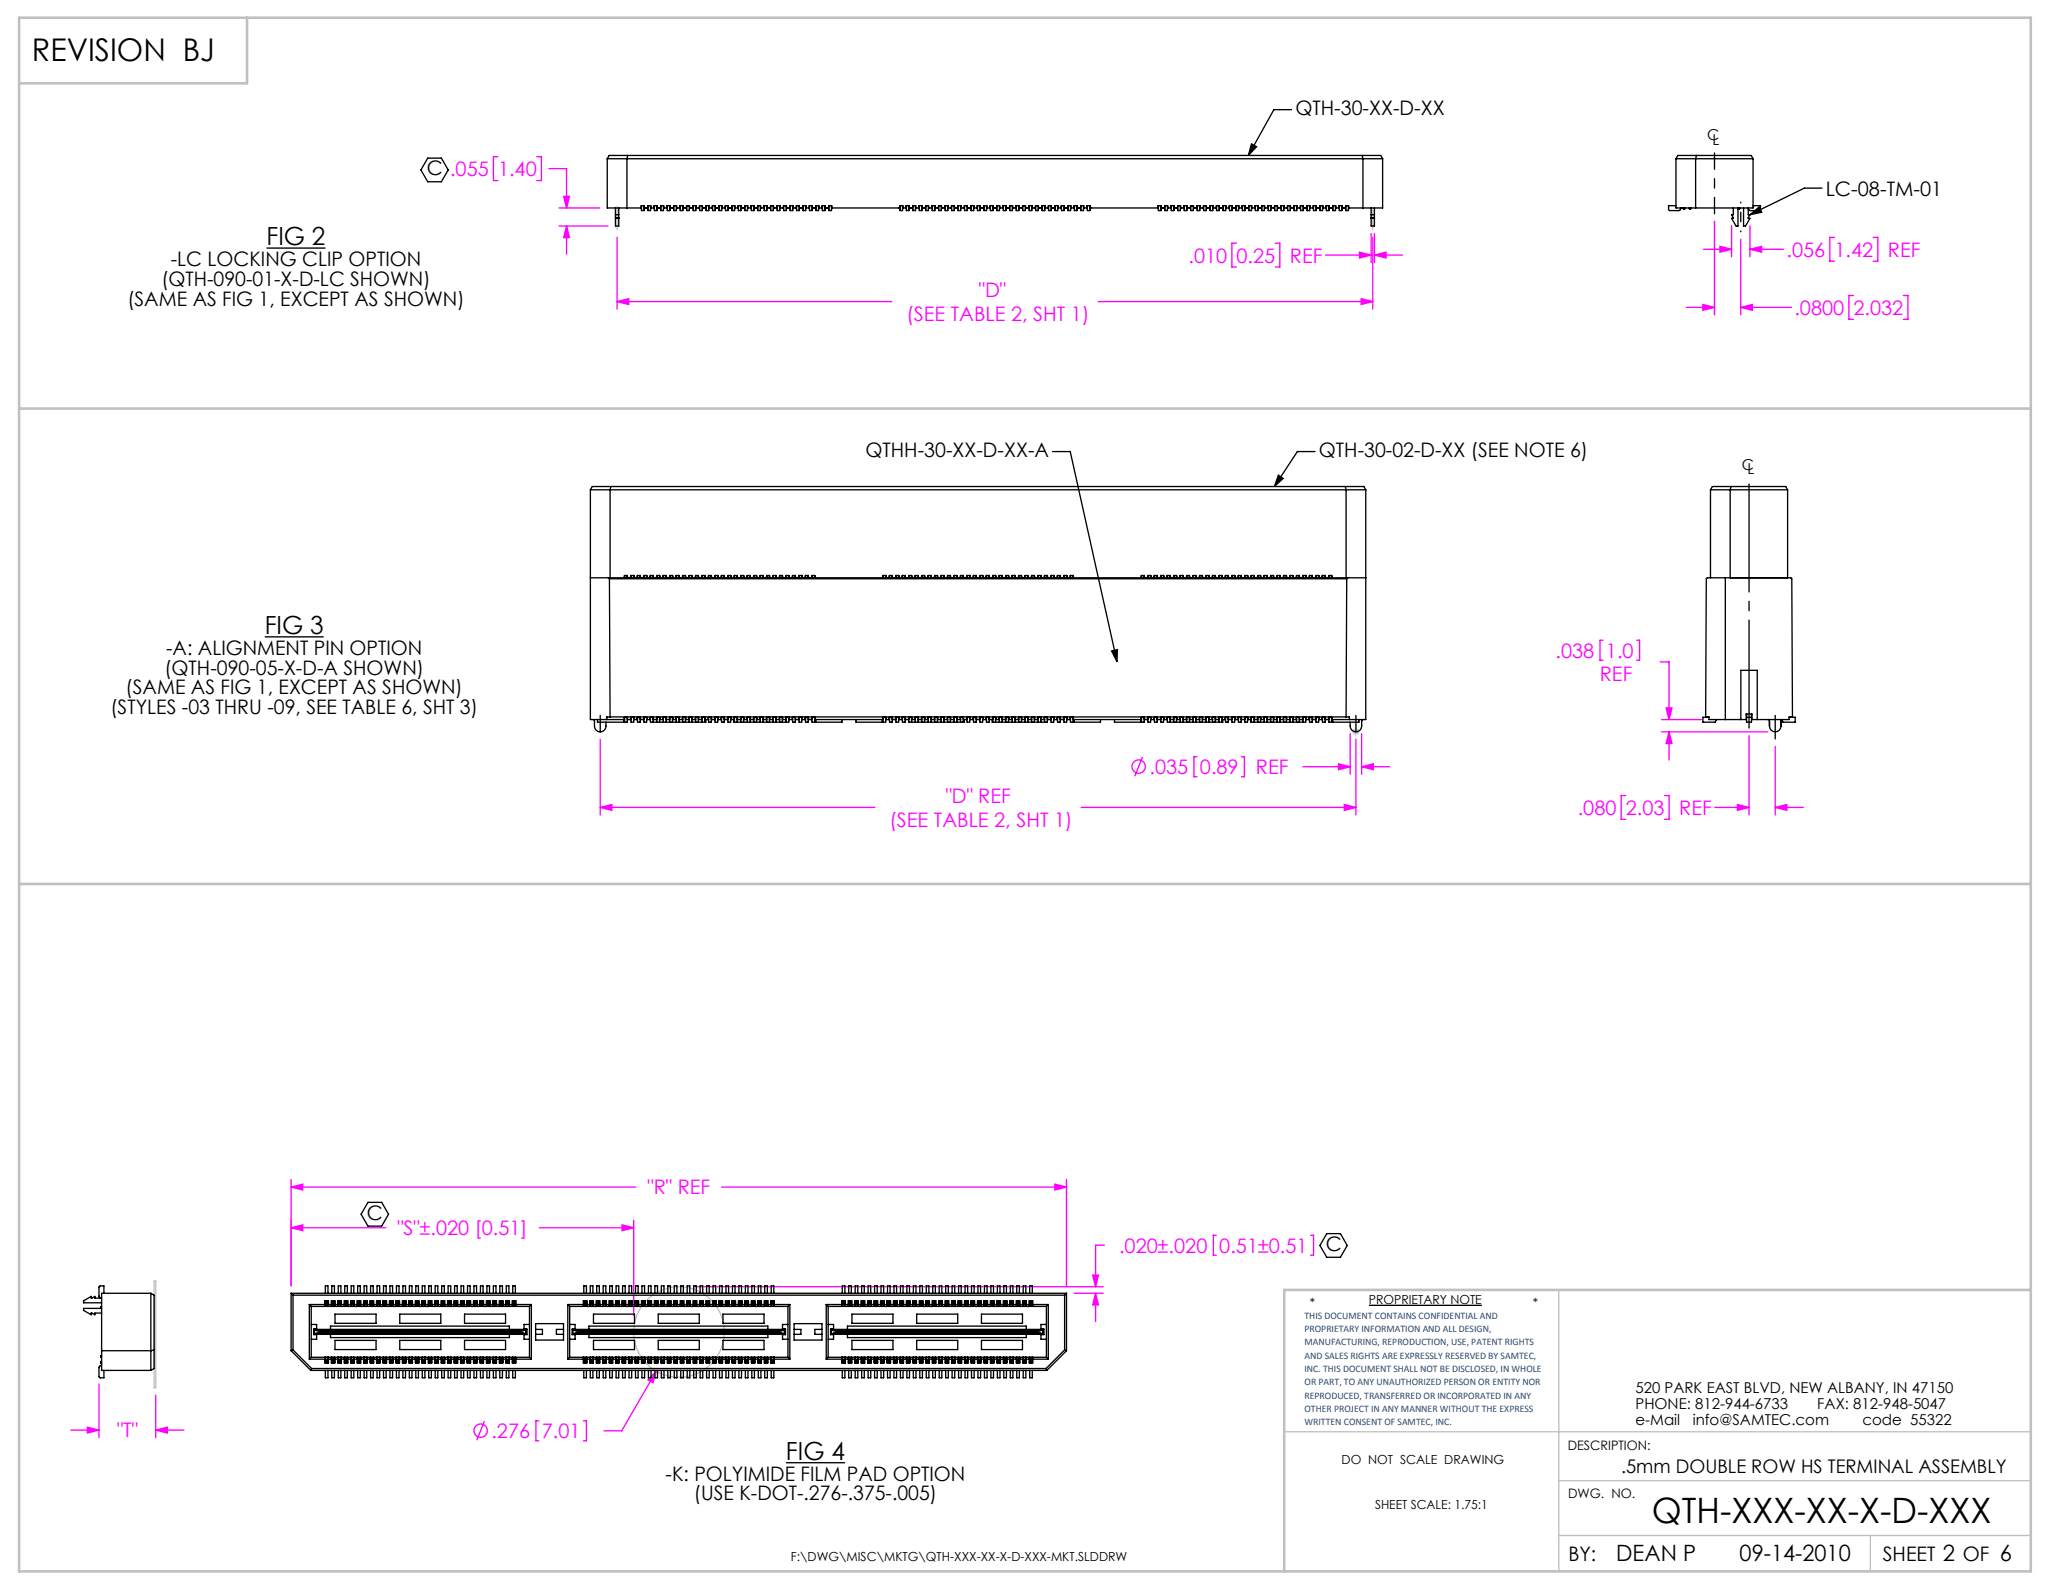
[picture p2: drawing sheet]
<svg xmlns="http://www.w3.org/2000/svg" width="279mm" height="216mm" viewBox="0 0 279 216" stroke-linecap="round" stroke-linejoin="round" font-family="sans-serif">
<defs><g id="words">
<text font-size="4.7" x="223.7" y="206.3">QTH-XXX-XX-X-D-XXX</text>
<text font-size="4.2" x="4.3" y="8.2">REVISION BJ</text>
<g font-size="3.4">
<text x="36.1" y="33.2">FIG 2</text>
<text x="35.9" y="85.9">FIG 3</text>
<text x="106.4" y="197.8">FIG 4</text>
</g>
<g font-size="3">
<text x="218.9" y="211.4">DEAN P</text>
<text x="235.6" y="211.4">09-14-2010</text>
</g>
<g font-size="2.7">
<text x="175.4" y="15.6">QTH-30-XX-D-XX</text>
<text x="57.8" y="23.8">C .055</text>
<text x="247.3" y="26.5">LC-08-TM-01</text>
<text x="17.3" y="41.4">(SAME AS FIG 1, EXCEPT AS SHOWN)</text>
<text x="21.9" y="38.7">(QTH-090-01-X-D-LC SHOWN)</text>
<text x="23.1" y="36">-LC LOCKING CLIP OPTION</text>
<text x="117.2" y="61.9">QTHH-30-XX-D-XX-A</text>
<text x="178.6" y="61.9">QTH-30-02-D-XX (SEE NOTE 6)</text>
<text x="22.5" y="88.7">-A: ALIGNMENT PIN OPTION</text>
<text x="17" y="94">(SAME AS FIG 1, EXCEPT AS SHOWN)</text>
<text x="22.3" y="91.4">(QTH-090-05-X-D-A SHOWN)</text>
<text x="15" y="96.7">(STYLES -03 THRU -09, SEE TABLE 6, SHT 3)</text>
<text x="49.7" y="165.2">C</text>
<text x="179.6" y="169.4">C</text>
<text x="90.1" y="200.6">-K: POLYIMIDE FILM PAD OPTION</text>
<text x="94" y="203.2">(USE K-DOT-.276-.375-.005)</text>
<text x="212.4" y="211.5">BY:</text>
<text x="255" y="211.4">SHEET 2 OF 6</text>
</g>
<g font-size="2.7" fill="#f0f">
<text x="67.4" y="23.9">1.40</text>
<text x="161" y="35.6">.010</text>
<text x="167.5" y="35.6">0.25</text>
<text x="174.7" y="35.6">REF</text>
<text x="241.9" y="34.8">.056</text>
<text x="248.4" y="34.8">1.42</text>
<text x="255.7" y="34.8">REF</text>
<text x="132.6" y="40.3">&quot;D&quot;</text>
<text x="122.8" y="43.4">(SEE TABLE 2, SHT 1)</text>
<text x="243" y="42.7">.0800</text>
<text x="251" y="42.7">2.032</text>
<text x="210.7" y="89.1">.038</text>
<text x="217.5" y="89.1">1.0</text>
<text x="216.7" y="92.2">REF</text>
<text x="155.7" y="104.9">.035</text>
<text x="162.5" y="104.9">0.89</text>
<text x="170.1" y="104.9">REF</text>
<text x="120.5" y="112">(SEE TABLE 2, SHT 1)</text>
<text x="128.1" y="108.8">&quot;D&quot; REF</text>
<text x="213.7" y="110.4">.080</text>
<text x="220.2" y="110.4">2.03</text>
<text x="227.4" y="110.4">REF</text>
<text x="87.7" y="161.8">&quot;R&quot; REF</text>
<text x="53.8" y="167.3">&quot;S&quot;±.020 [0.51]</text>
<text x="151.6" y="169.7">.020±.020</text>
<text x="165.1" y="169.7">0.51±0.51</text>
<text x="15.9" y="194.7">&quot;T&quot;</text>
<text x="66.6" y="194.8">.276</text>
<text x="73.4" y="194.8">7.01</text>
</g>
<text font-size="2.5" x="219.5" y="199.6">.5mm DOUBLE ROW HS TERMINAL ASSEMBLY</text>
<g font-size="2">
<text x="231.2" y="19">C</text>
<text x="231.9" y="19.6">L</text>
<text x="235.9" y="63.6">C</text>
<text x="236.7" y="64.2">L</text>
<text x="221.5" y="188.7">520 PARK EAST BLVD, NEW ALBANY, IN 47150</text>
<text x="221.5" y="190.8">PHONE: 812-944-6733</text>
<text x="246.1" y="190.8">FAX: 812-948-5047</text>
<text x="221.5" y="193">e-Mail</text>
<text x="229.3" y="193">info@SAMTEC.com</text>
<text x="252.2" y="193">code 55322</text>
</g>
<g font-size="1.8">
<text x="212.3" y="196.4">DESCRIPTION:</text>
<text x="212.4" y="202.9">DWG. NO.</text>
</g>
<g font-size="1.7">
<text x="177.4" y="177">*</text>
<text x="185.4" y="176.6">PROPRIETARY NOTE</text>
<text x="207.6" y="177">*</text>
<text x="181.7" y="198.3">DO NOT SCALE DRAWING</text>
<text x="186.2" y="204.3">SHEET SCALE: 1.75:1</text>
<text x="107.1" y="211.5">F:\DWG\MISC\MKTG\QTH-XXX-XX-X-D-XXX-MKT.SLDDRW</text>
</g>
<g font-size="1.4" fill="#1f497d">
<text x="176.7" y="178.6">THIS DOCUMENT CONTAINS CONFIDENTIAL AND</text>
<text x="176.7" y="180.4">PROPRIETARY INFORMATION AND ALL DESIGN,</text>
<text x="176.7" y="182.2">MANUFACTURING, REPRODUCTION, USE, PATENT RIGHTS</text>
<text x="176.7" y="184">AND SALES RIGHTS ARE EXPRESSLY RESERVED BY SAMTEC,</text>
<text x="176.7" y="185.8">INC. THIS DOCUMENT SHALL NOT BE DISCLOSED, IN WHOLE</text>
<text x="176.7" y="187.6">OR PART, TO ANY UNAUTHORIZED PERSON OR ENTITY NOR</text>
<text x="176.7" y="189.4">REPRODUCED, TRANSFERRED OR INCORPORATED IN ANY</text>
<text x="176.7" y="191.2">OTHER PROJECT IN ANY MANNER WITHOUT THE EXPRESS</text>
<text x="176.7" y="193">WRITTEN CONSENT OF SAMTEC, INC.</text>
</g>
</g></defs>
<g fill="none" stroke="#000" stroke-width=".18">
<path d="M169.5 19.5l.7 .4-1.1 1.2zM174.9 14.9h-2.4l-3.4 6.2M36.1 33.6h8M57.9 21.4h1.9l.9 1.6-.9 1.6h-1.9l-.9-1.6zM237 29.1l1.2-1.1 .4 .7zM246.8 25.5h-2.4l-7.4 3.6M142.6 61.2h2.3l6.4 28.4M173.1 64.4l.7 .4-1.2 1.1zM178.1 61.2h-2.4l-3.1 4.7M35.9 86.3h7.9M150.6 88.2l.7-.2v1.6zM49.8 162.9h1.9l.9 1.6-.9 1.6h-1.9l-.9-1.6z"/>
<path d="M179.7 167.1h1.8l1 1.6-1 1.6h-1.8l-.9-1.6zM185.4 176.8h15.3M106.4 198.1h8"/>
</g>
<g fill="none" stroke="#c0c0c0" stroke-width=".18">
<path d="M183.1 99.1h1M183.3 98.8l.7 .7M183.6 98.6v1M184 98.8l-.7 .7M20.9 173.5h.2v14.5h-.2zM211.1 174.7v38.1M173.9 193.9h101.1M211.1 208h63.9M211.1 200.6h63.9M253.3 208v4.8"/>
<circle cx="92" cy="180.4" r="6.1"/>
</g>
<path d="M2.6 2.4h272.4v210.4h-272.4zM33.5 2.4v8.9h-30.9M2.6 55.3h272.4M2.6 119.7h272.4M275 174.7h-101.1v38.1" fill="none" stroke="#c0c0c0" stroke-width=".35"/>
<g fill="none" stroke="#f0f" stroke-width=".18">
<path d="M67.4 21.2h-.6v3.3h.6M72.7 21.2h.6v3.3h-.6M74.3 22.8h2.4v5.4M75.7 28.2h5.5M75.7 30.6h6.6M76.3 26.6h.8l-.4 1.6zM76.7 30.6l.4 1.6h-.8zM76.7 30.6v3.8M83.6 32.1v9.8M167.5 32.9h-.7v3.3h.7M172.7 32.9h.6v3.3h-.6M179.5 34.5h6.2"/>
<path d="M184.1 34.2l1.6 .3-1.6 .4zM185.7 31.6v4M185.9 32.1v9.8M186.1 34.5l1.6-.3v.7zM186.1 31.6v4M186.1 34.5h3.9M230.7 33.8h3.8M232.2 30v12.7M232.9 33.4l1.6 .4-1.6 .4zM234.5 30.6v4.2M235.8 32.4v10.3M237 33.8l1.6-.4v.8z"/>
<path d="M237 30.6v4.2M237 33.8h4.5M248.4 32.1h-.6v3.3h.6M253.7 32.1h.6v3.3h-.6M83.6 40.8l1.6-.3v.7zM83.6 40.8h37.2M148.7 40.8h37.2M184.3 40.5l1.6 .3-1.6 .4zM228.4 41.6h3.8M230.6 41.2l1.6 .4-1.6 .4zM235.8 41.6l1.5-.4v.8zM235.8 41.6h6.8"/>
<path d="M251 40h-.6v3.2h.6M257.8 40h.6v3.2h-.6M182.9 99.4v5.5M184.4 99.4v5.5M217.1 86.7h-.4v2.7h.4M221.7 86.7h.4v2.7h-.4M224.9 89.7h1.1v7.8M225 99.1h14.4M225 97.5h5.4M225.7 95.9h.7l-.4 1.6zM226 99.1l.4 1.6h-.7zM226 99.1v3.8"/>
<path d="M236.9 99.6v10.8M81.3 109.4l1.6-.4v.8zM81.3 109.4h37.2M81.3 100.1v10.3M146.4 109.4h37.2M154.7 102.5l-1 2.6M162.1 102.5h-.4v2.7h.4M168.1 102.5h.4v2.7h-.4M176.5 103.9h6.4M181.3 103.5l1.6 .4-1.6 .3zM182.1 109l1.5 .4-1.5 .4zM183.6 100.1v10.3"/>
<path d="M184.4 103.9l1.6-.4v.7zM184.4 103.9h3.8M220.2 107.8h-.6v3.2h.6M225.4 107.8h.7v3.2h-.7M232.2 109.4h4.7M235.3 109l1.6 .4-1.6 .4zM240.4 109.4l1.6-.4v.8zM240.4 101.1v9.3M240.4 109.4h3.8M39.4 159.8v14.4M144.4 159.8v14.4M39.4 166.3l1.6-.4v.8z"/>
<path d="M39.4 166.3h12.8M39.4 160.8l1.6-.4v.8zM39.4 160.8h46.7M73 166.3h12.8M84.2 165.9l1.6 .4-1.6 .4zM85.8 165.3v12.9M94.2 174.3h55.2M97.7 160.8h46.7M142.9 160.4l1.5 .4-1.5 .4zM145.5 175.2h3.9M148 172.7h.8l-.4 1.6zM148.4 175.2l.4 1.5h-.8z"/>
<path d="M148.4 175.2v3.8M149.6 168.7h-1.2v5.6M164.7 167.3h-.4v2.7h.4M177.5 167.3h.4v2.7h-.4M9.6 193.7h3.8M11.8 193.3l1.6 .4-1.6 .4zM13.4 187.5v7.2M21.1 193.7l1.6-.4v.8zM21.1 189v5.7M21.1 193.7h3.8M65.6 192.5l-1 2.6M73 192.4h-.4v2.8h.4"/>
<path d="M79 192.4h.4v2.8h-.4M88.9 185.7l-.5 1.6-.7-.4zM88.9 185.7l-4.7 8.1h-2.4"/>
<circle cx="154.2" cy="103.8" r=".9"/>
<circle cx="65.1" cy="193.8" r=".9"/>
</g>
<path d="M81.3 99.1v-2.2M183.6 99.1v-2.2M240.4 100.1v-3.2" fill="none" stroke="#000" stroke-width=".18" stroke-dasharray="15.2 1.3 1.3 1.3"/>
<path d="M236.9 65.6v33" fill="none" stroke="#000" stroke-width=".18" stroke-dasharray="15.2 1.3 1.3 1.3" stroke-dashoffset=".6"/>
<path d="M232.2 20.7v8.3" fill="none" stroke="#000" stroke-width=".18" stroke-dasharray="15.2 1.3 1.3 1.3" stroke-dashoffset="13"/>
<path d="M235.8 27.4v4" fill="none" stroke="#000" stroke-width=".18" stroke-dasharray="15.2 1.3 1.3 1.3" stroke-dashoffset="15.1"/>
<path d="M83.6 28v3.1M185.9 28.4v2.7" fill="none" stroke="#c0c0c0" stroke-width=".18" stroke-dasharray="15.2 1.3 1.3 1.3"/>
<path d="M150.6 88.2l.7-.2v1.6zM173.1 64.4l.7 .4-1.2 1.1zM169.5 19.5l.7 .4-1.1 1.2zM237 29.1l1.2-1.1 .4 .7z" fill="#000"/>
<g fill="#f0f">
<path d="M142.9 160.4l1.5 .4-1.5 .4zM39.4 160.8l1.6-.4v.8zM184.4 103.9l1.6-.4v.7zM181.3 103.5l1.6 .4-1.6 .3zM226 99.1l.4 1.6h-.7zM225.7 95.9h.7l-.4 1.6zM240.4 109.4l1.6-.4v.8zM235.3 109l1.6 .4-1.6 .4zM76.3 26.6h.8l-.4 1.6zM76.7 30.6l.4 1.6h-.8zM186.1 34.5l1.6-.3v.7zM184.1 34.2l1.6 .3-1.6 .4zM230.6 41.2l1.6 .4-1.6 .4zM235.8 41.6l1.5-.4v.8zM232.9 33.4l1.6 .4-1.6 .4zM237 33.8l1.6-.4v.8z"/>
<path d="M84.2 165.9l1.6 .4-1.6 .4zM39.4 166.3l1.6-.4v.8zM88.9 185.7l-1.2 1.2 .7 .4zM148 172.7h.8l-.4 1.6zM148.4 175.2l.4 1.5h-.8zM11.8 193.3l1.6 .4-1.6 .4zM21.1 193.7l1.6-.4v.8zM182.1 109l1.5 .4-1.5 .4zM81.3 109.4l1.6-.4v.8zM184.3 40.5l1.6 .3-1.6 .4zM83.6 40.8l1.6-.3v.7z"/>
</g>
<g fill="none" stroke="#000" stroke-width=".18">
<path d="M82.2 21.5v6.7h4.7M82.2 21.5h105.1M82.2 21.5l.3-.4h104.5l.3 .4M83.4 28.2v2.4h.4v-2.4M83.4 29.6h.4M83.4 29.5h.4M83.4 29.1h.4M85 21.1l-.1 .4v6.7M86.8 28.2l.1-.3h.4v.3M86.9 27.9v.6h.3v-.6M87.2 28.2h.6M87.6 28.2l.1-.3h.4l.1 .3"/>
<path d="M87.8 27.9v.6h.3v-.6M88.1 28.2h.5M88.5 28.2l.1-.3h.4l.1 .3M88.6 27.9v.6h.4v-.6M89 28.2h.5M89.5 28l-.1 .2M89.9 27.9v.6h-.4v-.6h.4l.1 .3M89.9 28.2h.5M90.4 27.9h.4l-.1 .6h-.3zM90.4 28l-.1 .2M90.7 28.2h.6M90.8 28v.2"/>
<path d="M91.3 27.9v.6h.3v-.6h-.4l-.1 .3M91.6 28.2h.5M91.6 28l.1 .2M92 28.2l.1-.3h.4l.1 .3M92.1 27.9v.6h.4v-.6M92.5 28.2h.5M92.9 28.2l.1-.3h.4l.1 .3M93 27.9v.6h.4v-.6M93.4 28.2h.5M93.8 28.2l.1-.3h.4v.3M93.9 27.9v.6h.3v-.6M94.2 28.2h.6"/>
<path d="M94.7 28l-.1 .2M95.1 27.9v.6h-.3l-.1-.6h.4l.1 .3M95.1 28.2h.5M95.6 28l-.1 .2M96 27.9v.6h-.4v-.6h.4l.1 .3M96 28.2h.5M96.5 27.9h.4v.6h-.4zM96.5 28l-.1 .2M96.9 28.2h.5M96.9 28l.1 .2M97.4 27.9v.6h.3l.1-.6h-.4l-.1 .3M97.7 28.2h.6"/>
<path d="M97.8 28v.2M98.1 28.2l.1-.3h.4l.1 .3M98.3 27.9v.6h.3v-.6M98.6 28.2h.5M99 28.2l.1-.3h.4l.1 .3M99.1 27.9v.6h.4v-.6M99.5 28.2h.5M99.9 28.2l.1-.3h.4l.1 .3M100 27.9v.6h.4v-.6M100.4 28.2h.5M100.9 28l-.1 .2M101.2 27.9v.6h-.3v-.6h.4v.3"/>
<path d="M101.2 28.2h.6M101.7 27.9h.4v.6h-.3zM101.7 28l-.1 .2M102.1 28.2h.5M102.1 28l.1 .2M102.6 27.9v.6h.4v-.6h-.4l-.1 .3M103 28.2h.5M103 28l.1 .2M103.4 28.2l.1-.3h.4l.1 .3M103.5 27.9v.6h.4v-.6M103.9 28.2h.5M104.3 28.2l.1-.3h.4v.3"/>
<path d="M104.4 27.9v.6h.3v-.6M104.7 28.2h.6M105.1 28.2l.1-.3h.4l.1 .3M105.3 27.9v.6h.3v-.6M105.6 28.2h.5M106 28.2l.1-.3h.4l.1 .3M106.1 27.9v.6h.4v-.6M106.5 28.2h.5M107 28l-.1 .2M107.4 27.9v.6h-.4v-.6h.4l.1 .3M107.4 28.2h.5M107.9 27.9h.4l-.1 .6h-.3z"/>
<path d="M107.9 28l-.1 .2M108.2 28.2h.6M108.3 28v.2M108.8 27.9v.6h.3v-.6h-.4l-.1 .3M109.1 28.2h.5M109.1 28l.1 .2M109.5 28.2l.1-.3h.4l.1 .3M109.6 27.9v.6h.4v-.6M110 28.2h.5M110.4 28.2l.1-.3h.4l.1 .3M110.5 27.9v.6h.4v-.6M110.9 28.2h.5"/>
<path d="M111.3 28.2l.1-.3h.4v.3M111.4 27.9v.6h.3v-.6M111.7 28.2h.6M112.2 28l-.1 .2M112.6 27.9v.6h-.3l-.1-.6h.4l.1 .3M112.6 28.2h9.3M121.8 28.2l.1-.3h.4v.3M121.9 27.9v.6h.3v-.6M122.2 28.2h.6M122.6 28.2l.1-.3h.4l.1 .3M122.8 27.9v.6h.3v-.6M123.1 28.2h.5"/>
<path d="M123.6 28l-.1 .2M124 27.9v.6h-.4v-.6h.4l.1 .3M124 28.2h.5M124.5 27.9h.4v.6h-.4zM124.5 28l-.1 .2M124.9 28.2h.5M124.9 28l.1 .2M125.4 27.9v.6h.3l.1-.6h-.4l-.1 .3M125.7 28.2h.6M125.8 28v.2M126.1 28.2l.1-.3h.4l.1 .3M126.3 27.9v.6h.3v-.6"/>
<path d="M126.6 28.2h.5M127 28.2l.1-.3h.4l.1 .3M127.1 27.9v.6h.4v-.6M127.5 28.2h.5M127.9 28.2l.1-.3h.4l.1 .3M128 27.9v.6h.4v-.6M128.4 28.2h.5M128.9 28l-.1 .2M129.2 27.9v.6h-.3v-.6h.4v.3M129.2 28.2h.6M129.7 27.9h.4v.6h-.3zM129.7 28l-.1 .2"/>
<path d="M130.1 28.2h.5M130.1 28l.1 .2M130.6 27.9h.4v.6h-.4zM130.6 28l-.1 .2M131 28.2h.5M131 28l.1 .2M131.5 27.9v.6h.4v-.6h-.4l-.1 .3M131.9 28.2h.5M131.9 28l.1 .2M132.3 28.2l.1-.3h.4v.3M132.4 27.9v.6h.3v-.6M132.7 28.2h.6"/>
<path d="M133.1 28.2l.1-.3h.4l.1 .3M133.3 27.9v.6h.3v-.6M133.6 28.2h.5M134 28.2l.1-.3h.4l.1 .3M134.1 27.9v.6h.4v-.6M134.5 28.2h.5M135 28l-.1 .2M135.4 27.9v.6h-.4v-.6h.4l.1 .3M135.4 28.2h.5M135.9 27.9h.4l-.1 .6h-.3zM135.9 28l-.1 .2M136.2 28.2h.6"/>
<path d="M136.3 28l.1 .2M136.8 27.9v.6h.3v-.6h-.4l-.1 .3M137.1 28.2h.5M137.1 28l.1 .2M137.5 28.2l.1-.3h.4l.1 .3M137.6 27.9v.6h.4v-.6M138 28.2h.5M138.4 28.2l.1-.3h.4l.1 .3M138.5 27.9v.6h.4v-.6M138.9 28.2h.5M139.3 28.2l.1-.3h.4l.1 .3M139.4 27.9v.6h.3v-.6"/>
<path d="M139.7 28.2h.6M140.1 28.2l.1-.3h.4l.1 .3M140.3 27.9v.6h.3v-.6M140.6 28.2h.5M141.1 28l-.1 .2M141.5 27.9v.6h-.4v-.6h.4l.1 .3M141.5 28.2h.5M142 27.9h.4v.6h-.4zM142 28l-.1 .2M142.4 28.2h.5M142.4 28l.1 .2M142.9 27.9v.6h.3l.1-.6h-.4l-.1 .3"/>
<path d="M143.2 28.2h.6M143.3 28l.1 .2M143.6 28.2l.1-.3h.4l.1 .3M143.8 27.9v.6h.3v-.6M144.1 28.2h.5M144.5 28.2l.1-.3h.4l.1 .3M144.6 27.9v.6h.4v-.6M145 28.2h.5M145.4 28.2l.1-.3h.4l.1 .3M145.5 27.9v.6h.4v-.6M145.9 28.2h.5M146.4 28l-.1 .2"/>
<path d="M146.7 27.9v.6h-.3v-.6h.4l.1 .3M146.7 28.2h.6M147.2 27.9h.4v.6h-.3zM147.2 28v.2M147.6 28.2h9.3M147.6 28l.1 .2M156.8 28.2l.1-.3h.4l.1 .3M156.9 27.9v.6h.3v-.6M157.2 28.2h.6M157.7 28l-.1 .2M158.1 27.9v.6h-.3l-.1-.6h.4l.1 .3M158.1 28.2h.5"/>
<path d="M158.6 27.9h.4v.6h-.4zM158.6 28l-.1 .2M159 28.2h.5M159 28l.1 .2M159.5 27.9v.6h.4v-.6h-.4l-.1 .3M159.9 28.2h.5M159.9 28l.1 .2M160.3 28.2l.1-.3h.4l.1 .3M160.4 27.9v.6h.3v-.6M160.7 28.2h.6M161.1 28.2l.1-.3h.4l.1 .3M161.3 27.9v.6h.3v-.6"/>
<path d="M161.6 28.2h.5M162 28.2l.1-.3h.4l.1 .3M162.1 27.9v.6h.4v-.6M162.5 28.2h.5M163 28l-.1 .2M163.4 27.9v.6h-.4v-.6h.4l.1 .3M163.4 28.2h.5M163.9 27.9h.4l-.1 .6h-.3zM163.9 28l-.1 .2M164.2 28.2h.6M164.3 28l.1 .2M164.7 27.9h.4v.6h-.3z"/>
<path d="M164.7 28v.2M165.1 28.2h.5M165.1 28l.1 .2M165.6 27.9v.6h.4v-.6h-.4l-.1 .3M166 28.2h.5M166 28l.1 .2M166.4 28.2l.1-.3h.4l.1 .3M166.5 27.9v.6h.4v-.6M166.9 28.2h.5M167.3 28.2l.1-.3h.4l.1 .3M167.4 27.9v.6h.3v-.6M167.7 28.2h.6"/>
<path d="M168.2 28.2v-.3h.4l.1 .3M168.3 27.9v.6h.3v-.6M168.6 28.2h.5M169.1 28l-.1 .2M169.5 27.9v.6h-.4v-.6h.4l.1 .3M169.5 28.2h.5M170 27.9h.4v.6h-.4zM170 28l-.1 .2M170.4 28.2h.5M170.4 28l.1 .2M170.9 27.9v.6h.3l.1-.6h-.4l-.1 .3M171.2 28.2h.6"/>
<path d="M171.3 28l.1 .2M171.7 28.2v-.3h.4l.1 .3M171.8 27.9v.6h.3v-.6M172.1 28.2h.5M172.5 28.2l.1-.3h.4l.1 .3M172.6 27.9v.6h.4v-.6M173 28.2h.5M173.4 28.2l.1-.3h.4l.1 .3M173.5 27.9v.6h.4v-.6M173.9 28.2h.5M174.3 28.2l.1-.3h.4l.1 .3M174.4 27.9v.6h.3v-.6"/>
<path d="M174.7 28.2h.6M175.2 28v.2M175.6 27.9v.6h-.3l-.1-.6h.4l.1 .3M175.6 28.2h.5M176.1 27.9h.4v.6h-.4zM176.1 28l-.1 .2M176.5 28.2h.5M176.5 28l.1 .2M177 27.9v.6h.4v-.6h-.4l-.1 .3M177.4 28.2h.5M177.4 28l.1 .2M177.8 28.2l.1-.3h.4l.1 .3"/>
<path d="M177.9 27.9v.6h.3v-.6M178.2 28.2h.6M178.7 28.2v-.3h.4l.1 .3M178.8 27.9v.6h.3v-.6M179.1 28.2h.5M179.5 28.2l.1-.3h.4l.1 .3M179.6 27.9v.6h.4v-.6M180 28.2h.5M180.5 28l-.1 .2M180.9 27.9v.6h-.4v-.6h.4l.1 .3M180.9 28.2h.5M181.4 27.9h.4l-.1 .6h-.3z"/>
<path d="M181.4 28l-.1 .2M181.7 28.2h.6M181.8 28l.1 .2M182.2 27.9h.4v.6h-.3zM182.2 28v.2M182.6 28l.1 .2M184.5 21.1l.1 .4v6.7M185.7 29.6h.4M185.7 28.2v2.4h.4v-2.4M185.7 29.5h.4M185.7 29.1h.4M187.3 21.5v6.7h-4.7"/>
<path d="M227 27.9h-1v.5l.2 .1h1.2l.3-.3M227 21.5v6.7h10.4v-6.7M227 21.5h10.4M227 21.5l.2-.4h10l.2 .4M227.9 28.2l.1 .1h.2v-.1M228.8 28.2v.1h.2v-.1M229.8 21.1l-.2 .4v6.7M234.7 28.2v.9h-.2l.2 .5h-.2l.6 1h.3v-2.4v.1h.2v-.1M236.1 28.2v2.4h.3l.6-1h-.2l.2-.5h-.2v-.9M237.4 27.9h1v.5l-.2 .1h-1.2l-.2-.2M80 66.3v31.2h4.6M80 78.3h105"/>
<path d="M80 66.3h105M80 66.3l.2-.4h104.5l.3 .4M82.4 78.3l.1 .1M82.5 78.4l.1 18.7M82.5 78.4h99.9M82.7 65.9l-.1 .4v12M84.6 78.1l-.1 .2M84.6 78.3v-.4h.4l.1 .4M84.9 77.9v.4M85.4 78.1v.2M85.5 78.3l-.1-.4h.4v.4M85.8 78.1l.1 .2"/>
<path d="M86.2 78.3l.1-.4h.4v.4M86.3 77.9v.4M86.7 78.1l.1 .2M86.8 78.2v.1M87.1 78.3l.1-.4h.4l.1 .4M87.1 78.2v.1M87.2 77.9v.4M87.6 77.9v.4M88 78.3l.1-.4h.4l.1 .4M88.1 77.9v.4M88.4 77.9v.4M88.9 78.3v-.4h.4l.1 .4"/>
<path d="M89 77.9v.4M89.3 77.9v.4M89.4 78.2v.1M89.7 78.2v.1M89.8 78.1l-.1 .2M89.8 78.3v-.4h.4l.1 .4M90.2 77.9v.4M90.7 78.1l-.1 .2M90.7 78.3v-.4h.4v.4M91.1 78.1l.1 .2M91.6 78.1l-.1 .2M91.6 78.3v-.4h.4l-.1 .4"/>
<path d="M92 78.1l.1 .2M92.1 78.2v.1M92.4 78.3v-.4h.4v.4M92.4 78.2v.1M92.5 77.9v.4M92.8 78.1l.1 .2M93.2 78.3l.1-.4h.4l.1 .4M93.3 77.9v.4M93.7 77.9v.4M94.1 78.3l.1-.4h.4l.1 .4M94.2 77.9v.4M94.6 77.9v.4"/>
<path d="M94.7 78.2v.1M95 78.3l.1-.4h.4l.1 .4M95 78.2v.1M95.1 77.9v.4M95.4 77.9v.4M95.9 78.1v.2M96 78.3l-.1-.4h.4l.1 .4M96.3 77.9v.4M96.8 78.1l-.1 .2M96.8 78.3v-.4h.4v.4M97.2 78.1l.1 .2M97.3 78.2v.1"/>
<path d="M97.6 78.3l.1-.4h.4v.4M97.6 78.2v.1M97.7 77.9v.4M98.1 78.1l.1 .2M98.5 78.3l.1-.4h.4l.1 .4M98.6 77.9v.4M99 77.9v.4M99.4 78.3v-.4h.4l.1 .4M99.5 77.9v.4M99.8 77.9v.4M99.9 78.2v.1M100.2 78.3l.1-.4h.4l.1 .4"/>
<path d="M100.2 78.2v.1M100.3 77.9v.4M100.7 77.9v.4M101.1 78.3l.1-.4h.4l.1 .4M101.2 77.9v.4M101.6 77.9v.4M102.1 78.1l-.1 .2M102.1 78.3v-.4h.4l.1 .4M102.5 77.9v.4M102.6 78.2v.1M102.9 78.2v.1M102.9 78.1v.2"/>
<path d="M103 78.3l-.1-.4h.4v.4M103.3 78.1l.1 .2M103.7 78.3l.1-.4h.4v.4M103.8 77.9v.4M104.2 78.1l.1 .2M104.6 78.3l.1-.4h.4l.1 .4M104.7 77.9v.4M105.1 77.9v.4M105.2 78.2v.1M105.5 78.3l.1-.4h.4l.1 .4M105.5 78.2v.1M105.6 77.9v.4"/>
<path d="M106 77.9v.4M106.4 78.3v-.4h.4l.1 .4M106.5 77.9v.4M106.8 77.9v.4M107.3 78.1l-.1 .2M107.3 78.3v-.4h.4l.1 .4M107.7 77.9v.4M107.8 78.2v.1M108.1 78.2v.1M108.2 78.1l-.1 .2M108.2 78.3v-.4h.4v.4M108.6 78.1l.1 .2"/>
<path d="M109.1 78.1l-.1 .2M109.1 78.3v-.4h.4v.4M109.5 78.1l.1 .2M109.9 78.3l.1-.4h.4l-.1 .4M110 77.9v.4M110.4 78.1v.2M119.6 78.1l-.1 .2M119.6 78.3v-.4h.4v.4M120 78.1l.1 .2M120.4 78.3v-.4h.4v.4M120.5 77.9v.4M120.8 78.1l.1 .2"/>
<path d="M121.2 78.3l.1-.4h.4l.1 .4M121.3 77.9v.4M121.7 77.9v.4M121.8 78.2v.1M122.1 78.3l.1-.4h.4l.1 .4M122.1 78.2v.1M122.2 77.9v.4M122.6 77.9v.4M123 78.3l.1-.4h.4l.1 .4M123.1 77.9v.4M123.5 77.9v.4M124 78.1l-.1 .2"/>
<path d="M124 78.3v-.4h.4v.4M124.3 77.9v.4M124.4 78.2v.1M124.7 78.2v.1M124.8 78.1l-.1 .2M124.8 78.3v-.4h.4v.4M125.2 78.1l.1 .2M125.7 78.1l-.1 .2M125.7 78.3v-.4h.4v.4M126.1 78.1l.1 .2M126.5 78.3l.1-.4h.4v.4M126.6 77.9v.4"/>
<path d="M127 78.1l.1 .2M127.1 78.2v.1M127.4 78.3l.1-.4h.4v.4M127.4 78.2v.1M127.5 77.9v.4M127.8 77.9v.4M128.2 78.3l.1-.4h.4l.1 .4M128.3 77.9v.4M128.7 77.9v.4M129.1 78.3l.1-.4h.4l.1 .4M129.2 77.9v.4M129.6 77.9v.4"/>
<path d="M129.7 78.2v.1M130 78.2v.1M130.1 78.1l-.1 .2M130.1 78.3v-.4h.4l.1 .4M130.5 77.9v.4M131 78.1l-.1 .2M131 78.3v-.4h.4l-.1 .4M131.4 78.1v.2M131.7 78.3l.1-.4h.4v.4M131.8 77.9v.4M132.2 78.1l.1 .2M132.3 78.2v.1"/>
<path d="M132.6 78.3l.1-.4h.4l.1 .4M132.6 78.2v.1M132.7 77.9v.4M133.1 77.9v.4M133.5 78.3l.1-.4h.4l.1 .4M133.6 77.9v.4M134 77.9v.4M134.4 78.3l.1-.4h.4v.4M134.5 77.9v.4M134.8 77.9v.4M134.9 78.2v.1M135.2 78.3l.1-.4h.4l.1 .4"/>
<path d="M135.2 78.2v.1M135.4 77.9v.4M135.7 77.9v.4M136.2 78.1l-.1 .2M136.2 78.3v-.4h.4l.1 .4M136.6 77.9v.4M137.1 78.1l-.1 .2M137.1 78.3v-.4h.4v.4M137.5 78.1l.1 .2M137.6 78.2v.1M137.9 78.3l.1-.4h.4l-.1 .4M137.9 78.2v.1"/>
<path d="M138 77.9v.4M138.4 78.1v.2M138.7 78.3l.1-.4h.4l.1 .4M138.9 77.9v.4M139.2 77.9v.4M139.6 78.3l.1-.4h.4l.1 .4M139.7 77.9v.4M140.1 77.9v.4M140.2 78.2v.1M140.5 78.3l.1-.4h.4l.1 .4M140.5 78.2v.1M140.6 77.9v.4"/>
<path d="M141 77.9v.4M141.5 78.1l-.1 .2M141.5 78.3v-.4h.4v.4M141.8 77.9v.4M142.3 78.1l-.1 .2M142.4 78.3l-.1-.4h.4v.4M142.7 78.1l.1 .2M142.8 78.2v.1M143.1 78.2v.1M143.2 78.1l-.1 .2M143.2 78.3v-.4h.4v.4M143.6 78.1l.1 .2"/>
<path d="M144 78.3l.1-.4h.4v.4M144.1 77.9v.4M144.5 78.1l.1 .2M144.9 78.3l.1-.4h.4v.4M145 77.9v.4M145.3 77.9v.4M154.5 78.3l.1-.4h.4v.4M154.6 77.9v.4M155 78.1l.1 .2M155.4 78.3l.1-.4h.4v.4M155.5 77.9v.4M155.8 77.9v.4"/>
<path d="M156.2 78.3l.1-.4h.4l.1 .4M156.4 77.9v.4M156.7 77.9v.4M156.8 78.2v.1M157.1 78.3l.1-.4h.4l.1 .4M157.1 78.2v.1M157.2 77.9v.4M157.6 77.9v.4M158.1 78.1l-.1 .2M158.1 78.3v-.4h.4l.1 .4M158.5 77.9v.4M159 78.1l-.1 .2"/>
<path d="M159 78.3v-.4h.4l-.1 .4M159.4 78.1v.2M159.4 78.2v.1M159.7 78.2v.1M159.8 78.1l-.1 .2M159.9 78.3l-.1-.4h.4v.4M160.2 78.1l.1 .2M160.6 78.3l.1-.4h.4v.4M160.7 77.9v.4M161.1 78.1l.1 .2M161.5 78.3l.1-.4h.4l.1 .4M161.6 77.9v.4"/>
<path d="M162 77.9v.4M162.1 78.2v.1M162.4 78.3l.1-.4h.4v.4M162.4 78.2v.1M162.5 77.9v.4M162.8 77.9v.4M163.2 78.3l.1-.4h.4l.1 .4M163.4 77.9v.4M163.7 77.9v.4M164.2 78.1l-.1 .2M164.2 78.3v-.4h.4l.1 .4M164.6 77.9v.4"/>
<path d="M164.7 78.2v.1M165 78.2v.1M165.1 78.1l-.1 .2M165.1 78.3v-.4h.4v.4M165.5 78.1l.1 .2M165.9 78.3l.1-.4h.4l-.1 .4M166 77.9v.4M166.4 78.1v.2M166.7 78.3l.1-.4h.4l.1 .4M166.9 77.9v.4M167.2 77.9v.4M167.3 78.2v.1"/>
<path d="M167.6 78.3l.1-.4h.4l.1 .4M167.6 78.2v.1M167.7 77.9v.4M168.1 77.9v.4M168.5 78.3l.1-.4h.4l.1 .4M168.6 77.9v.4M169 77.9v.4M169.4 78.3l.1-.4h.4v.4M169.5 77.9v.4M169.8 77.9v.4M169.9 78.2v.1M170.2 78.2v.1"/>
<path d="M170.3 78.1l-.1 .2M170.4 78.3l-.1-.4h.4l.1 .4M170.7 77.9v.4M171.2 78.1l-.1 .2M171.2 78.3v-.4h.4v.4M171.6 78.1l.1 .2M172 78.3l.1-.4h.4v.4M172.1 77.9v.4M172.5 78.1l.1 .2M172.6 78.2v.1M172.9 78.3l.1-.4h.4v.4M172.9 78.2v.1"/>
<path d="M173 77.9v.4M173.3 77.9v.4M173.7 78.3l.1-.4h.4l.1 .4M173.9 77.9v.4M174.2 77.9v.4M174.6 78.3l.1-.4h.4l.1 .4M174.7 77.9v.4M175.1 77.9v.4M175.2 78.2v.1M175.5 78.2v.1M175.6 78.1l-.1 .2M175.6 78.3v-.4h.4l.1 .4"/>
<path d="M176 77.9v.4M176.5 78.1l-.1 .2M176.5 78.3v-.4h.4l-.1 .4M176.9 78.1v.2M177.3 78.1l-.1 .2M177.4 78.3l-.1-.4h.4v.4M177.7 78.1l.1 .2M177.8 78.2v.1M178.1 78.3l.1-.4h.4v.4M178.1 78.2v.1M178.2 77.9v.4M178.6 78.1l.1 .2"/>
<path d="M179 78.3l.1-.4h.4l.1 .4M179.1 77.9v.4M179.5 77.9v.4M179.9 78.3l.1-.4h.4v.4M180 77.9v.4M180.3 77.9v.4M182.2 65.9l.1 .4v12M182.4 78.4l-.1 18.7M182.5 78.3l-.1 .1M185 66.3v31.2h-4.7M231.1 78.4l.1-.1h11.3l.2 .1 .1 18.7h-.5v.4h-5v-.8h-.8v.8h-5.1v-.4h-.4zM231.7 66.3h10.4"/>
<path d="M231.7 66.3l.2-.4h9.9l.3 .4M231.7 66.3v12M233.7 78.3v19.2M234.4 65.9l-.1 .4v12M242.1 66.3v12M80.3 97.5l.2 .2a1.51 1.51 0 0 0 .1 1.1 .78 .78 0 0 0 .9 .3 .78 .78 0 0 0 .6-.7v-.6M82.2 97.5v-.4h100.5v.4M84.6 97.3l-.1 .5h-3.6v-.3M84.9 97.1v.7h-.3v-.7h.4l.1 .4M84.9 97.5h.6M85.4 97.1h.4v.7h-.3zM85.4 97.3v.2"/>
<path d="M85.8 97.5h.5M85.8 97.3l.1 .2M86.3 97.1v.7h.4v-.7h-.4l-.1 .4M86.7 97.5h.5M86.7 97.3l.1 .2M87.1 97.5l.1-.4h.4l.1 .4M87.2 97.1v.7h.4v-.7M87.6 97.5h.5M88 97.5l.1-.4h.4l.1 .4M88.1 97.1v.7h7.5v-.3M88.4 97.5h.6M88.4 97.1v.7"/>
<path d="M88.9 97.5v-.4h.4l.1 .4M89 97.1v.7M89.3 97.5h.5M89.3 97.1v.7M89.8 97.3l-.1 .2M90.2 97.5h.5M90.2 97.1v.7M90.3 97.5l-.1-.4h-.4v.7M90.7 97.3l-.1 .2M90.7 97.8v-.7h.4v.7M91.1 97.5h.5M91.1 97.3l.1 .2"/>
<path d="M91.6 97.3l-.1 .2M91.6 97.8v-.7h.4l-.1 .7M91.9 97.5h.6M92 97.3l.1 .2M92.4 97.5v-.4h.4v.7M92.5 97.1v.7M92.8 97.5h.5M92.8 97.3l.1 .2M93.2 97.5l.1-.4h.4l.1 .4M93.3 97.1v.7M93.7 97.5h.5M93.7 97.1v.7"/>
<path d="M94.1 97.5l.1-.4h.4l.1 .4M94.2 97.1v.7M94.6 97.5h.5M94.6 97.1v.7M95 97.5l.1-.4h.4l.1 .4M95.1 97.1v.7M95.4 97.5h.6M95.4 97.1v.7M95.9 97.3v.2M96.3 97.1v.7h-.3l-.1-.7h.4l.1 .4M96.3 97.5h.5M96.8 97.1h.4v.7h-.4z"/>
<path d="M96.8 97.3l-.1 .2M97.2 97.5h.5M97.2 97.3l.1 .2M97.7 97.1v.7h.4v-.7h-.4l-.1 .4M98.1 97.5h.5M98.1 97.3l.1 .2M98.5 97.5l.1-.4h.4l.1 .4M98.6 97.1v.7h.4v-.7M99 97.5h.5M99.5 97.1v.7M99.8 97.5h.5M99.8 97.1v.7"/>
<path d="M100.2 97.5l.1-.4h.4l.1 .4M100.3 97.1v.7M100.7 97.5h.5M100.7 97.1v.7M101.1 97.5l.1-.4h.4l.1 .4M101.2 97.1v.7M101.6 97.5h.5M101.6 97.1v.7M102.1 97.3l-.1 .2M102.5 97.5h.5M102.5 97.1v.7M102.6 97.5l-.1-.4h-.4v.7"/>
<path d="M102.9 97.3v.2M103 97.8l-.1-.7h.4v.7M103.3 97.5h.5M103.3 97.3l.1 .2M103.7 97.5l.1-.4h.4v.7M103.8 97.1v.7M104.2 97.5h.5M104.2 97.3l.1 .2M104.6 97.5l.1-.4h.4l.1 .4M104.7 97.1v.7M105.1 97.5h.5M105.1 97.1v.7"/>
<path d="M105.5 97.5l.1-.4h.4l.1 .4M105.6 97.1v.7M106 97.5h.5M106 97.1v.7M106.4 97.5v-.4h.4l.1 .4M106.5 97.1v.7M106.8 97.1v.7h-7.4v-.7h.4l.1 .4M106.8 97.5h.5M107.3 97.3l-.1 .2M107.7 97.1v.7h-.4v-.7h.4l.1 .4M107.7 97.5h.5M108.2 97.1h.4v.7h-.4z"/>
<path d="M108.2 97.3l-.1 .2M108.6 97.5h.5M108.6 97.3l.1 .2M109.1 97.1h.4v.7h-.4zM109.1 97.3l-.1 .2M109.5 97.5h.5M109.5 97.3l.1 .2M110 97.1v.7h.3l.1-.7h-.4l-.1 .4M110.3 97.5h9.3M110.4 97.3v.2M110.5 97.5v.3h3.5v-.3M119.6 97.1h.4v.7h-.4z"/>
<path d="M119.6 97.3l-.1 .5h-3.6v-.3M120 97.5h.5M120 97.3l.1 .2M120.5 97.1v.7h.3v-.7h-.4v.4M120.8 97.5h.5M120.8 97.3l.1 .2M121.2 97.5l.1-.4h.4l.1 .4M121.3 97.1v.7h.4v-.7M121.7 97.5h.5M122.1 97.5l.1-.4h.4l.1 .4M122.2 97.1v.7h.4v-.7M122.6 97.5h.5"/>
<path d="M123 97.5l.1-.4h.4l.1 .4M123.1 97.1v.7h7.5v-.3M123.5 97.5h.5M123.5 97.1v.7M124 97.3l-.1 .2M124.3 97.5h.5M124.3 97.1v.7M124.4 97.5v-.4h-.4v.7M124.8 97.3l-.1 .2M124.8 97.8v-.7h.4v.7M125.2 97.5h.5M125.2 97.3l.1 .2"/>
<path d="M125.7 97.3l-.1 .2M125.7 97.8v-.7h.4v.7M126.1 97.5h.5M126.1 97.3l.1 .2M126.5 97.5l.1-.4h.4v.7M126.6 97.1v.7M127 97.5h.5M127 97.3l.1 .2M127.4 97.5l.1-.4h.4v.4M127.5 97.1v.7M127.8 97.5h.5M127.8 97.1v.7"/>
<path d="M128.2 97.5l.1-.4h.4l.1 .4M128.3 97.1v.7M128.7 97.5h.5M128.7 97.1v.7M129.1 97.5l.1-.4h.4l.1 .4M129.2 97.1v.7M129.6 97.5h.5M129.6 97.1v.7M130.1 97.3l-.1 .2M130.5 97.5h.5M130.5 97.1v.7M130.6 97.5l-.1-.4h-.4v.7"/>
<path d="M131 97.1h.4l-.1 .7h-.3zM131 97.3l-.1 .2M131.3 97.5h.5M131.4 97.3v.2M131.8 97.1v.7h.4v-.7h-.4l-.1 .4M132.2 97.5h.5M132.2 97.3l.1 .2M132.6 97.5l.1-.4h.4l.1 .4M132.7 97.1v.7h.4v-.7M133.1 97.5h.5M133.5 97.5l.1-.4h.4l.1 .4M133.6 97.1v.7h.4v-.7"/>
<path d="M134 97.5h.5M134.4 97.5l.1-.4h.4v.4M134.5 97.1v.7M134.8 97.5h.6M134.8 97.1v.7M135.2 97.5l.1-.4h.4l.1 .4M135.4 97.1v.7M135.7 97.5h.5M135.7 97.1v.7M136.2 97.3l-.1 .2M136.6 97.5h.5M136.6 97.1v.7"/>
<path d="M136.7 97.5l-.1-.4h-.4v.7M137.1 97.3l-.1 .2M137.1 97.8v-.7h.4v.7M137.5 97.5h.5M137.5 97.3l.1 .2M137.9 97.5l.1-.4h.4l-.1 .7M138 97.1v.7M138.3 97.5h.6M138.4 97.3v.2M138.7 97.5l.1-.4h.4l.1 .4M138.9 97.1v.7M139.2 97.5h.5"/>
<path d="M139.2 97.1v.7M139.6 97.5l.1-.4h.4l.1 .4M139.7 97.1v.7M140.1 97.5h.5M140.1 97.1v.7M140.5 97.5l.1-.4h.4l.1 .4M140.6 97.1v.7M141 97.5h.5M141 97.1v.7M141.5 97.3l-.1 .2M141.8 97.1v.7h-7.4v-.3M141.8 97.5h.6"/>
<path d="M141.9 97.5v-.4h-.4v.7M142.3 97.1h.4v.7h-.3zM142.3 97.3l-.1 .2M142.7 97.5h.5M142.7 97.3l.1 .2M143.2 97.1h.4v.7h-.4zM143.2 97.3l-.1 .2M143.6 97.5h.5M143.6 97.3l.1 .2M144.1 97.1v.7h.4v-.7h-.4l-.1 .4M144.5 97.5h.5M144.5 97.3l.1 .2"/>
<path d="M144.9 97.5l.1-.4h.4v.4M145 97.1v.7h.3v-.7M145.3 97.5h9.3M145.5 97.5v.3h3.5v-.3M154.6 97.1v.7h.4v-.7h-.4l-.1 .7h-3.6v-.3M155 97.5h.5M155 97.3l.1 .2M155.4 97.5l.1-.4h.4v.4M155.5 97.1v.7h.3v-.7M155.8 97.5h.6M156.2 97.5l.1-.4h.4l.1 .4M156.4 97.1v.7h.3v-.7"/>
<path d="M156.7 97.5h.5M157.1 97.5l.1-.4h.4l.1 .4M157.2 97.1v.7h.4v-.7M157.6 97.5h.5M158.1 97.3l-.1 .2M158.5 97.5h.5M158.5 97.1v.7M158.6 97.5l-.1-.4h-.4v.7h7.5v-.3M159 97.3l-.1 .2M159 97.8v-.7h.4l-.1 .7M159.3 97.5h.6M159.4 97.3v.2"/>
<path d="M159.8 97.3l-.1 .2M159.9 97.8l-.1-.7h.4v.7M160.2 97.5h.5M160.2 97.3l.1 .2M160.6 97.5l.1-.4h.4v.7M160.7 97.1v.7M161.1 97.5h.5M161.1 97.3l.1 .2M161.5 97.5l.1-.4h.4l.1 .4M161.6 97.1v.7M162 97.5h.5M162 97.1v.7"/>
<path d="M162.4 97.5l.1-.4h.4v.4M162.5 97.1v.7M162.8 97.5h.6M162.8 97.1v.7M163.2 97.5l.1-.4h.4l.1 .4M163.4 97.1v.7M163.7 97.5h.5M163.7 97.1v.7M164.2 97.3l-.1 .2M164.6 97.5h.5M164.6 97.1v.7M164.7 97.5l-.1-.4h-.4v.7"/>
<path d="M165.1 97.3l-.1 .2M165.1 97.8v-.7h.4v.7M165.5 97.5h.5M165.5 97.3l.1 .2M166 97.1v.7h.3l.1-.7h-.4l-.1 .4M166.3 97.5h.6M166.4 97.3v.2M166.7 97.5l.1-.4h.4l.1 .4M166.9 97.1v.7h.3v-.7M167.2 97.5h.5M167.6 97.5l.1-.4h.4l.1 .4M167.7 97.1v.7h.4v-.7"/>
<path d="M168.1 97.5h.5M168.5 97.5l.1-.4h.4l.1 .4M168.6 97.1v.7h.4v-.7M169 97.5h.5M169.4 97.5l.1-.4h.4v.4M169.4 97.5v.3h7.4l.1-.7h-.4v.7M169.5 97.1v.7M169.8 97.5h.6M169.8 97.1v.7M170.3 97.3l-.1 .2M170.7 97.5h.5M170.7 97.1v.7"/>
<path d="M170.8 97.5l-.1-.4h-.4l.1 .7M171.2 97.3l-.1 .2M171.2 97.8v-.7h.4v.7M171.6 97.5h.5M171.6 97.3l.1 .2M172 97.5l.1-.4h.4v.7M172.1 97.1v.7M172.5 97.5h.5M172.5 97.3l.1 .2M172.9 97.5l.1-.4h.4v.4M173 97.1v.7M173.3 97.5h.6"/>
<path d="M173.3 97.1v.7M173.7 97.5l.1-.4h.4l.1 .4M173.9 97.1v.7M174.2 97.5h.5M174.2 97.1v.7M174.6 97.5l.1-.4h.4l.1 .4M174.7 97.1v.7M175.1 97.5h.5M175.1 97.1v.7M175.6 97.3l-.1 .2M176 97.5h.5M176 97.1v.7"/>
<path d="M176.1 97.5l-.1-.4h-.4v.7M176.5 97.3l-.1 .2M176.8 97.5h.6M176.9 97.3v.2M177.3 97.1h.4v.7h-.3zM177.3 97.3l-.1 .2M177.7 97.5h.5M177.7 97.3l.1 .2M178.2 97.1v.7h.4v-.7h-.4l-.1 .4M178.6 97.5h.5M178.6 97.3l.1 .2M179 97.5l.1-.4h.4l.1 .4"/>
<path d="M179.1 97.1v.7h.4v-.7M179.5 97.5h.5M179.9 97.5l.1-.4h.4v.4M180 97.1v.7h.3v-.7M180.5 97.5v.3h3.5v-.3M184.6 97.5l-.2 .1a1.37 1.37 0 0 1-.5 1.5 .78 .78 0 0 1-1-.7v-.6M231.4 97.1h-.8v.7h1.7l.2-.3M235.8 97.5v-6.7h2.2v6.7M236.5 96.8v-.1v1.1h.7v-1.1l.1 .1M236.5 97.1h.7M239.4 97.5l.2 .1a1.37 1.37 0 0 0 .5 1.5 .78 .78 0 0 0 1.1-.7v-.8l.2-.1M242.3 97.1h.8v.7h-1.6l-.2-.3"/>
<path d="M13.6 177h.1M13.7 177.2h.1M13.7 177.2h-2.4v.3l1.1 .6v-.3l.4 .3v-.3h1M13.7 177v.2M13.8 175.8h-1v-.2l-.4 .2v-.2l-1.1 .6v.3h2.5M13.8 177h-.1M14.1 175.2v-1h-.6l-.1 .1v1.3l.3 .2M20.4 175.2h-6.6v10.4h6.6M20.4 175.2v10.4M20.4 175.2l.5 .2v10l-.5 .2M39.4 175.2l.3 .2M39.4 175.2h105"/>
<path d="M39.4 175.2v7.7M39.7 175.4h104.5M39.7 175.4v7.4M41.9 176.7h2.1M41.9 176.7v7.4M41.9 176.7l.3 .2M42.2 176.9h1.8v-.7h.5v.7h.4v-.7h.5v.7h.3v-.7h.5v.7h.4v-.7h.5v.7h.4v-.7h.5v.7h.4v-.7h.5v.7h.3v-.7h.5v.7h.4v-.7h.5v.7h.4v-.7h.5v.7h.4v-.7h.5v.7h.3v-.7h.5v.7h.4v-.7h.5v.7h.4v-.7h.5v.7h.4v-.7h.5v.7h.3v-.7h.5v.7h.4v-.7h.5v.7h.4v-.7h.5v.7h.4v-.7h.5v.7h.3v-.7h.5v.7h.4v-.7h.5v.7h.4v-.7h.5v.7h.4v-.7h.5v.7h.3v-.7h.5v.7h.4v-.7h.5v.7h.4v-.7h.5v.7h.4v-.7h.5v.7h.4v-.7h.4v.7h.4v-.7h.5v.7h.4v-.7h.5v.7h.4v-.7h.5v.7h1.8M42.2 176.9v6.9M42.2 179.4h.7v.6h-.4v.8h.4v.6h-.7M44.1 176.9h.1M44.1 176.2v.7h.3v-.7M44.1 175.2v-1h.3v1"/>
<path d="M44.1 176.3h.3M44.1 176.9h.3M44.1 176.3v.6M44.4 176.3v.6M44.4 176.9h.1M44.5 176.7h.4M44.9 176.9h.1M44.9 176.2v.7h.4v-.7M44.9 175.2v-1h.4v1M44.9 176.3h.4M44.9 176.9h.4M45 176.3l-.1 .6"/>
<path d="M45.2 176.3l.1 .6M45.3 176.9h.1M45.4 176.7h.3M45.4 178h5.5v1.2h-5.5zM45.8 176.9h.1M45.8 176.2v.7h.4v-.7M45.8 175.2v-1h.4v1M45.8 176.3h.4M45.8 176.9h.4M45.9 176.3l-.1 .6M46.1 176.3l.1 .6M46.2 176.9h.1"/>
<path d="M46.2 176.7h.4M46.7 176.9h.1M46.7 176.2v.7h.4v-.7M46.7 175.2v-1h.3v1M46.7 176.3h.3M46.7 176.9h.3M46.7 176.3v.6M47 176.3v.6M47 176.9h.1M47 176.2v.7M47.1 176.7h.4M47.6 176.2v.7h.3v-.7"/>
<path d="M47.6 176.9h.1M47.6 176.3h.3M47.6 176.9h.3M47.6 175.2v-1h.3v1M47.6 176.2v.7M47.6 176.3v.6M47.9 176.3v.6M47.9 176.9h.1M47.9 176.2v.7M48 176.7h.4M48.4 176.2v.7h.4v-.7M48.4 176.9h.1"/>
<path d="M48.4 175.2v-1h.4v1M48.4 176.3h.4M48.4 176.9h.4M48.4 176.2v.7M48.5 176.3l-.1 .6M48.7 176.3l.1 .6M48.8 176.9h.1M48.9 176.7h.3M49.3 176.9h.1M49.3 176.2v.7h.4v-.7M49.3 175.2v-1h.4v1M49.3 176.3h.4"/>
<path d="M49.3 176.9h.4M49.4 176.3l-.1 .6M49.6 176.3l.1 .6M49.7 176.9h.1M49.7 176.7h.4M50.2 176.9h.1M50.2 176.2v.7h.4l-.1-.7M50.2 175.2v-1h.3v1M50.2 176.3h.3M50.2 176.9h.3M50.2 176.3v.6M50.5 176.3v.6"/>
<path d="M50.5 176.9h.1M50.6 176.7h.4M51.1 176.9h.1M51.1 176.2v.7h.3v-.7M51.1 175.2v-1h.3v1M51.1 176.3h.3M51.1 176.9h.3M51.1 176.3v.6M51.4 176.3v.6M51.4 176.9h.1M51.5 176.7h.4M51.9 176.9h.1"/>
<path d="M51.9 176.2v.7h.4v-.7M51.9 175.2v-1h.4v1M51.9 176.3h.4M51.9 176.9h.4M52 176.3l-.1 .6M52.2 176.3l.1 .6M52.3 176.9h.1M52.3 176.2v.7M52.4 176.7h.3M52.8 176.9h.1M52.8 176.2v.7h.4v-.7M52.8 175.2v-1h.4v1"/>
<path d="M52.8 176.3h.4M52.8 176.9h.4M52.9 176.3l-.1 .6M53.1 176.3l.1 .6M53.2 176.9h.1M53.2 176.2v.7M53.2 176.7h.4M53.7 176.2v.7h.4v-.7M53.7 176.9h.1M53.7 176.3h.3M53.7 176.9h.3M53.7 175.2v-1h.3v1"/>
<path d="M53.7 176.2v.7M53.7 176.3v.6M54 176.3v.6M54 176.9h.1M54 176.2v.7M54.1 176.7h.4M54.1 178h5.6v1.2h-5.6zM54.6 176.2v.7h.3v-.7M54.6 176.9h.1M54.6 175.2v-1h.3v1M54.6 176.3h.3M54.6 176.9h.3"/>
<path d="M54.6 176.2v.7M54.6 176.3v.6M54.9 176.3v.6M54.9 176.9h.1M55 176.7h.4M55.4 176.9h.1M55.4 176.2v.7h.4v-.7M55.4 175.2v-1h.4v1M55.4 176.3h.4M55.4 176.9h.4M55.5 176.3l-.1 .6M55.7 176.3l.1 .6"/>
<path d="M55.8 176.9h.1M55.9 176.7h.3M56.3 176.9h.1M56.3 176.2v.7h.4v-.7M56.3 175.2v-1h.4v1M56.3 176.3h.4M56.3 176.9h.4M56.4 176.3l-.1 .6M56.6 176.3l.1 .6M56.7 176.9h.1M56.7 176.7h.4M57.2 176.9h.1"/>
<path d="M57.2 176.2v.7h.4l-.1-.7M57.2 175.2v-1h.3v1M57.2 176.3h.3M57.2 176.9h.3M57.2 176.3v.6M57.5 176.3v.6M57.5 176.9h.1M57.6 176.7h.4M58.1 176.9h.1M58.1 176.2v.7h.3v-.7M58.1 175.2v-1h.3v1M58.1 176.3h.3"/>
<path d="M58.1 176.9h.3M58.1 176.3v.6M58.4 176.3v.6M58.4 176.9h.1M58.4 176.2v.7M58.5 176.7h.4M58.9 176.2v.7h.4v-.7M58.9 176.9h.1M58.9 176.3h.4M58.9 176.9h.4M58.9 175.2v-1h.4v1M58.9 176.2v.7"/>
<path d="M59 176.3l-.1 .6M59.2 176.3l.1 .6M59.3 176.9h.1M59.3 176.2v.7M59.4 176.7h.3M59.8 176.2v.7h.4v-.7M59.8 176.9h.1M59.8 175.2v-1h.4v1M59.8 176.3h.4M59.8 176.9h.4M59.8 176.2v.7M59.9 176.3l-.1 .6"/>
<path d="M60.1 176.3l.1 .6M60.2 176.9h.1M60.2 176.7h.4M60.7 176.9h.1M60.7 176.2v.7h.4l-.1-.7M60.7 175.2v-1h.3v1M60.7 176.3h.3M60.7 176.9h.3M60.7 176.3v.6M61 176.3v.6M61 176.9h.1M61.1 176.7h.4"/>
<path d="M61.6 176.9h.1M61.6 176.2v.7h.3v-.7M61.6 175.2v-1h.3v1M61.6 176.3h.3M61.6 176.9h.3M61.6 176.3v.6M61.9 176.3v.6M61.9 176.9h.1M62 176.7h.4M62.4 176.9h.1M62.4 176.2v.7h.4v-.7M62.4 175.2v-1h.4v1"/>
<path d="M62.4 176.3h.4M62.4 176.9h.4M62.5 176.3l-.1 .6M62.7 176.3l.1 .6M62.8 176.9h.1M62.9 176.7h.3M62.9 178h5.6v1.2h-5.6zM63.3 176.9h.1M63.3 176.2v.7h.4v-.7M63.3 175.2v-1h.4v1M63.3 176.3h.4M63.3 176.9h.4"/>
<path d="M63.4 176.3l-.1 .6M63.6 176.3l.1 .6M63.7 176.9h.1M63.7 176.7h.4M64.2 176.9h.1M64.2 176.2v.7h.4v-.7M64.2 175.2v-1h.3v1M64.2 176.3h.3M64.2 176.9h.3M64.2 176.3v.6M64.5 176.3v.6M64.5 176.9h.1"/>
<path d="M64.5 176.2v.7M64.6 176.7h.4M65.1 176.2v.7h.3v-.7M65.1 176.9h.1M65.1 176.3h.3M65.1 176.9h.3M65.1 175.2v-1h.3v1M65.1 176.2v.7M65.1 176.3v.6M65.4 176.3v.6M65.4 176.9h.1M65.4 176.2v.7"/>
<path d="M65.5 176.7h.4M65.9 176.2v.7h.4v-.7M65.9 176.9h.1M65.9 175.2v-1h.4v1M65.9 176.3h.4M65.9 176.9h.4M65.9 176.2v.7M66 176.3l-.1 .6M66.2 176.3l.1 .6M66.3 176.9h.1M66.4 176.7h.4M66.8 176.9h.1"/>
<path d="M66.8 176.2v.7h.4v-.7M66.8 175.2v-1h.4v1M66.8 176.3h.4M66.8 176.9h.4M66.9 176.3l-.1 .6M67.1 176.3l.1 .6M67.2 176.9h.1M67.2 176.7h.4M67.7 176.9h.1M67.7 176.2v.7h.4l-.1-.7M67.7 175.2v-1h.3v1M67.7 176.3h.3"/>
<path d="M67.7 176.9h.3M67.7 176.3v.6M68 176.3v.6M68 176.9h.1M68.1 176.7h.4M68.6 176.9h.1M68.6 176.2v.7h.3v-.7M68.6 175.2v-1h.3v1M68.6 176.3h.3M68.6 176.9h.3M68.6 176.3v.6M68.9 176.3v.6"/>
<path d="M68.9 176.9h.1M69 176.7h.4M69.4 176.9h.1M69.4 176.2v.7h.4v-.7M69.4 175.2v-1h.4v1M69.4 176.3h.4M69.4 176.9h.4M69.5 176.3l-.1 .6M69.7 176.3l.1 .6M69.8 176.9h.1M69.8 176.2v.7M69.9 176.7h2.1"/>
<path d="M71.7 176.9v6.9M71.7 179.4h-.7v.6h.4v.8h-.4v.6h.7M72 176.7v7.4M72 176.7l-.3 .2M72.5 179.3h3.8v2.2h-3.8zM76.9 176.7h2.1M76.9 176.7v7.4M76.9 176.7l.3 .2M77.2 176.9h1.8v-.7h.5v.7h.4v-.7h.5v.7h.3v-.7h.5v.7h.4v-.7h.5v.7h.4v-.7h.5v.7h.4v-.7h.5v.7h.4v-.7h.4v.7h.4v-.7h.5v.7h.4v-.7h.5v.7h.4v-.7h.5v.7h.4v-.7h.4v.7h.4v-.7h.5v.7h.4v-.7h.5v.7h.4v-.7h.5v.7h.4v-.7h.4v.7h.4v-.7h.5v.7h.4v-.7h.5v.7h.4v-.7h.5v.7h.4v-.7h.4v.7h.4v-.7h.5v.7h.4v-.7h.5v.7h.4v-.7h.5v.7h.4v-.7h.4v.7h.4v-.7h.5v.7h.4v-.7h.5v.7h.4v-.7h.5v.7h.4v-.7h.4v.7h.4v-.7h.5v.7h.4v-.7h.5v.7h.4v-.7h.5v.7h1.8M77.2 176.9v6.9M77.2 179.4h.7v.6h-.4v.8h.4v.6h-.7M79.1 176.9h.1"/>
<path d="M79.1 176.2v.7h.3v-.7M79.1 175.2v-1h.3v1M79.1 176.3h.3M79.1 176.9h.3M79.1 176.3v.6M79.4 176.3v.6M79.4 176.9h.1M79.5 176.7h.4M79.9 176.9h.1M79.9 176.2v.7h.4v-.7M79.9 175.2v-1h.4v1M79.9 176.3h.4"/>
<path d="M79.9 176.9h.4M80 176.3l-.1 .6M80.2 176.3l.1 .6M80.3 176.9h.1M80.4 176.7h.3M80.4 178h5.5v1.2h-5.5zM80.8 176.9h.1M80.8 176.2v.7h.4v-.7M80.8 175.2v-1h.4v1M80.8 176.3h.4M80.8 176.9h.4M80.9 176.3l-.1 .6"/>
<path d="M81.1 176.3l.1 .6M81.2 176.9h.1M81.2 176.2v.7M81.2 176.7h.4M81.7 176.2v.7h.4v-.7M81.7 176.9h.1M81.7 176.3h.3M81.7 176.9h.3M81.7 175.2v-1h.3v1M81.7 176.2v.7M81.7 176.3v.6M82 176.3v.6"/>
<path d="M82 176.9h.1M82 176.2v.7M82.1 176.7h.4M82.6 176.2v.7h.3v-.7M82.6 176.9h.1M82.6 175.2v-1h.3v1M82.6 176.3h.3M82.6 176.9h.3M82.6 176.2v.7M82.6 176.3v.6M82.9 176.3v.6M82.9 176.9h.1"/>
<path d="M83 176.7h.4M83.4 176.9h.1M83.4 176.2v.7h.4v-.7M83.4 175.2v-1h.4v1M83.4 176.3h.4M83.4 176.9h.4M83.5 176.3l-.1 .6M83.7 176.3l.1 .6M83.8 176.9h.1M83.9 176.7h.4M84.3 176.9h.1M84.3 176.2v.7h.4v-.7"/>
<path d="M84.3 175.2v-1h.4v1M84.3 176.3h.4M84.3 176.9h.4M84.4 176.3l-.1 .6M84.6 176.3l.1 .6M84.7 176.9h.1M84.7 176.7h.4M85.2 176.9h.1M85.2 176.2v.7h.4l-.1-.7M85.2 175.2v-1h.3v1M85.2 176.3h.3M85.2 176.9h.3"/>
<path d="M85.2 176.3v.6M85.5 176.3v.6M85.5 176.9h.1M85.6 176.7h.4M86.1 176.9h.1M86.1 176.2v.7h.3v-.7M86.1 175.2v-1h.3v1M86.1 176.3h.3M86.1 176.9h.3M86.1 176.3v.6M86.4 176.3v.6M86.4 176.9h.1"/>
<path d="M86.4 176.2v.7M86.5 176.7h.4M86.9 176.9h.1M86.9 176.2v.7h.4v-.7M86.9 175.2v-1h.4v1M86.9 176.3h.4M86.9 176.9h.4M87 176.3l-.1 .6M87.2 176.3l.1 .6M87.3 176.9h.1M87.3 176.2v.7M87.4 176.7h.4"/>
<path d="M87.8 176.2v.7h.4v-.7M87.8 176.9h.1M87.8 176.3h.4M87.8 176.9h.4M87.8 175.2v-1h.4v1M87.8 176.2v.7M87.9 176.3l-.1 .6M88.1 176.3l.1 .6M88.2 176.9h.1M88.2 176.2v.7M88.2 176.7h.4M88.7 176.2v.7h.4l-.1-.7"/>
<path d="M88.7 176.9h.1M88.7 175.2v-1h.3v1M88.7 176.3h.3M88.7 176.9h.3M88.7 176.2v.7M88.7 176.3v.6M89 176.3v.6M89 176.9h.1M89.1 176.7h.4M89.1 178h5.6v1.2h-5.6zM89.6 176.9h.1M89.6 176.2v.7h.3v-.7"/>
<path d="M89.6 175.2v-1h.3v1M89.6 176.3h.3M89.6 176.9h.3M89.6 176.3v.6M89.9 176.3v.6M89.9 176.9h.1M90 176.7h.4M90.4 176.9h.1M90.4 176.2v.7h.4v-.7M90.4 175.2v-1h.4v1M90.4 176.3h.4M90.4 176.9h.4"/>
<path d="M90.5 176.3l-.1 .6M90.7 176.3l.1 .6M90.8 176.9h.1M90.9 176.7h.4M91.3 176.9h.1M91.3 176.2v.7h.4v-.7M91.3 175.2v-1h.4v1M91.3 176.3h.4M91.3 176.9h.4M91.4 176.3l-.1 .6M91.6 176.3l.1 .6M91.7 176.9h.1"/>
<path d="M91.7 176.7h.4M92.2 176.9h.1M92.2 176.2v.7h.4v-.7M92.2 175.2v-1h.3v1M92.2 176.3h.3M92.2 176.9h.3M92.2 176.3v.6M92.5 176.3v.6M92.5 176.9h.1M92.5 176.2v.7M92.6 176.7h.4M93.1 176.2v.7h.3v-.7"/>
<path d="M93.1 176.9h.1M93.1 176.3h.3M93.1 176.9h.3M93.1 175.2v-1h.3v1M93.1 176.2v.7M93.1 176.3v.6M93.4 176.3v.6M93.4 176.9h.1M93.4 176.2v.7M93.5 176.7h.4M93.9 176.2v.7h.4v-.7M93.9 176.9h.1"/>
<path d="M93.9 175.2v-1h.4v1M93.9 176.3h.4M93.9 176.9h.4M93.9 176.2v.7M94 176.3l-.1 .6M94.2 176.3l.1 .6M94.3 176.9h.1M94.4 176.7h.4M94.8 176.9h.1M94.8 176.2v.7h.4v-.7M94.8 175.2v-1h.4v1M94.8 176.3h.4"/>
<path d="M94.8 176.9h.4M94.9 176.3l-.1 .6M95.1 176.3l.1 .6M95.2 176.9h.1M95.2 176.7h.4M95.7 176.9h.1M95.7 176.2v.7h.4v-.7M95.7 175.2v-1h.4v1M95.7 176.3h.4M95.7 176.9h.4M95.7 176.3v.6M96 176.3l.1 .6"/>
<path d="M96.1 176.9h.1M96.1 176.7h.4M96.6 176.9h.1M96.6 176.2v.7h.3v-.7M96.6 175.2v-1h.3v1M96.6 176.3h.3M96.6 176.9h.3M96.6 176.3v.6M96.9 176.3v.6M96.9 176.9h.1M97 176.7h.4M97.4 176.9h.1"/>
<path d="M97.4 176.2v.7h.4v-.7M97.4 175.2v-1h.4v1M97.4 176.3h.4M97.4 176.9h.4M97.5 176.3l-.1 .6M97.7 176.3l.1 .6M97.8 176.9h.1M97.9 176.7h.4M97.9 178h5.6v1.2h-5.6zM98.3 176.9h.1M98.3 176.2v.7h.4v-.7M98.3 175.2v-1h.4v1"/>
<path d="M98.3 176.3h.4M98.3 176.9h.4M98.4 176.3l-.1 .6M98.6 176.3l.1 .6M98.7 176.9h.1M98.7 176.2v.7M98.7 176.7h.4M99.2 176.2v.7h.4v-.7M99.2 176.9h.1M99.2 176.3h.4M99.2 176.9h.4M99.2 175.2v-1h.4v1"/>
<path d="M99.2 176.2v.7M99.2 176.3v.6M99.5 176.3l.1 .6M99.6 176.9h.1M99.6 176.2v.7M99.6 176.7h.4M100.1 176.2v.7h.3v-.7M100.1 176.9h.1M100.1 175.2v-1h.3v1M100.1 176.3h.3M100.1 176.9h.3M100.1 176.2v.7"/>
<path d="M100.1 176.3v.6M100.4 176.3v.6M100.4 176.9h.1M100.5 176.7h.4M100.9 176.9h.1M100.9 176.2v.7h.4v-.7M100.9 175.2v-1h.4v1M100.9 176.3h.4M100.9 176.9h.4M101 176.3l-.1 .6M101.2 176.3l.1 .6M101.3 176.9h.1"/>
<path d="M101.4 176.7h.4M101.8 176.9h.1M101.8 176.2v.7h.4v-.7M101.8 175.2v-1h.4v1M101.8 176.3h.4M101.8 176.9h.4M101.9 176.3l-.1 .6M102.1 176.3l.1 .6M102.2 176.9h.1M102.2 176.7h.4M102.7 176.9h.1M102.7 176.2v.7h.4v-.7"/>
<path d="M102.7 175.2v-1h.4v1M102.7 176.3h.4M102.7 176.9h.4M102.8 176.3l-.1 .6M103 176.3l.1 .6M103.1 176.9h.1M103.1 176.7h.4M103.6 176.9h.1M103.6 176.2v.7h.3v-.7M103.6 175.2v-1h.3v1M103.6 176.3h.3M103.6 176.9h.3"/>
<path d="M103.6 176.3v.6M103.9 176.3v.6M103.9 176.9h.1M103.9 176.2v.7M104 176.7h.4M104.4 176.2v.7h.4v-.7M104.4 176.9h.1M104.4 176.3h.4M104.4 176.9h.4M104.4 175.2v-1h.4v1M104.4 176.2v.7M104.5 176.3l-.1 .6"/>
<path d="M104.7 176.3l.1 .6M104.8 176.9h.1M104.8 176.2v.7M104.9 176.7h2.1M106.7 176.9v6.9M106.7 179.4h-.7v.6h.4v.8h-.4v.6h.7M107 176.7v7.4M107 176.7l-.3 .2M107.5 179.3h3.8v2.2h-3.8zM111.9 176.7h2.1M111.9 176.7v7.4M111.9 176.7l.3 .2"/>
<path d="M112.2 176.9h1.8v-.7h.5v.7h.4v-.7h.5v.7h.4v-.7h.4v.7h.4v-.7h.5v.7h.4v-.7h.5v.7h.4v-.7h.5v.7h.4v-.7h.4v.7h.4v-.7h.5v.7h.4v-.7h.5v.7h.4v-.7h.5v.7h.4v-.7h.4v.7h.4v-.7h.5v.7h.4v-.7h.5v.7h.4v-.7h.5v.7h.4v-.7h.4v.7h.4v-.7h.5v.7h.4v-.7h.5v.7h.4v-.7h.5v.7h.4v-.7h.4v.7h.4v-.7h.5v.7h.4v-.7h.5v.7h.4v-.7h.5v.7h.4v-.7h.4v.7h.4v-.7h.5v.7h.4v-.7h.5v.7h.4v-.7h.5v.7h.4v-.7h.4v.7h.4v-.7h.5v.7h.4v-.7h.5v.7h.4v-.7h.5v.7h1.8M112.2 176.9v6.9M112.2 179.4h.7v.6h-.4v.8h.4v.6h-.7M114.1 176.9h.1M114.1 176.2v.7h.3v-.7M114.1 175.2v-1h.3v1M114.1 176.3h.3M114.1 176.9h.3M114.1 176.3v.6M114.4 176.3v.6M114.4 176.9h.1M114.5 176.7h.4"/>
<path d="M114.9 176.9h.1M114.9 176.2v.7h.4v-.7M114.9 175.2v-1h.4v1M114.9 176.3h.4M114.9 176.9h.4M115 176.3l-.1 .6M115.2 176.3l.1 .6M115.3 176.9h.1M115.3 176.2v.7M115.4 176.7h.4M115.4 178h5.5v1.2h-5.5zM115.8 176.2v.7h.4v-.7"/>
<path d="M115.8 176.9h.1M115.8 176.3h.4M115.8 176.9h.4M115.8 175.2v-1h.4v1M115.8 176.2v.7M115.9 176.3l-.1 .6M116.1 176.3l.1 .6M116.2 176.9h.1M116.2 176.2v.7M116.2 176.7h.4M116.7 176.2v.7h.4v-.7M116.7 176.9h.1"/>
<path d="M116.7 175.2v-1h.4v1M116.7 176.3h.4M116.7 176.9h.4M116.7 176.2v.7M116.7 176.3v.6M117 176.3l.1 .6M117.1 176.9h.1M117.1 176.7h.4M117.6 176.9h.1M117.6 176.2v.7h.3v-.7M117.6 175.2v-1h.3v1M117.6 176.3h.3"/>
<path d="M117.6 176.9h.3M117.6 176.3v.6M117.9 176.3v.6M117.9 176.9h.1M118 176.7h.4M118.4 176.9h.1M118.4 176.2v.7h.4v-.7M118.4 175.2v-1h.4v1M118.4 176.3h.4M118.4 176.9h.4M118.5 176.3l-.1 .6M118.7 176.3l.1 .6"/>
<path d="M118.8 176.9h.1M118.9 176.7h.4M119.3 176.9h.1M119.3 176.2v.7h.4v-.7M119.3 175.2v-1h.4v1M119.3 176.3h.4M119.3 176.9h.4M119.4 176.3l-.1 .6M119.6 176.3l.1 .6M119.7 176.9h.1M119.7 176.7h.4M120.2 176.9h.1"/>
<path d="M120.2 176.2v.7h.4v-.7M120.2 175.2v-1h.4v1M120.2 176.3h.4M120.2 176.9h.4M120.3 176.3l-.1 .6M120.5 176.3l.1 .6M120.6 176.9h.1M120.6 176.2v.7M120.6 176.7h.4M121.1 176.2v.7h.3v-.7M121.1 176.9h.1M121.1 176.3h.3"/>
<path d="M121.1 176.9h.3M121.1 175.2v-1h.3v1M121.1 176.2v.7M121.1 176.3v.6M121.4 176.3v.6M121.4 176.9h.1M121.4 176.2v.7M121.5 176.7h.4M121.9 176.2v.7h.4v-.7M121.9 176.9h.1M121.9 176.3h.4M121.9 176.9h.4"/>
<path d="M121.9 175.2v-1h.4v1M121.9 176.2v.7M122 176.3l-.1 .6M122.2 176.3l.1 .6M122.3 176.9h.1M122.3 176.2v.7M122.4 176.7h.4M122.8 176.2v.7h.4v-.7M122.8 176.9h.1M122.8 175.2v-1h.4v1M122.8 176.3h.4M122.8 176.9h.4"/>
<path d="M122.8 176.2v.7M122.9 176.3l-.1 .6M123.1 176.3l.1 .6M123.2 176.9h.1M123.2 176.7h.4M123.7 176.9h.1M123.7 176.2v.7h.4v-.7M123.7 175.2v-1h.4v1M123.7 176.3h.4M123.7 176.9h.4M123.8 176.3l-.1 .6M124 176.3l.1 .6"/>
<path d="M124.1 176.9h.1M124.1 176.7h.4M124.2 178h5.5v1.2h-5.5zM124.6 176.9h.1M124.6 176.2v.7h.3v-.7M124.6 175.2v-1h.3v1M124.6 176.3h.3M124.6 176.9h.3M124.6 176.3v.6M124.9 176.3v.6M124.9 176.9h.1M125 176.7h.4"/>
<path d="M125.4 176.9h.1M125.4 176.2v.7h.4v-.7M125.4 175.2v-1h.4v1M125.4 176.3h.4M125.4 176.9h.4M125.5 176.3l-.1 .6M125.8 176.3v.6M125.8 176.9h.1M125.9 176.7h.4M126.3 176.9h.1M126.3 176.2v.7h.4v-.7M126.3 175.2v-1h.4v1"/>
<path d="M126.3 176.3h.4M126.3 176.9h.4M126.4 176.3l-.1 .6M126.6 176.3l.1 .6M126.7 176.9h.1M126.7 176.2v.7M126.7 176.7h.4M127.2 176.2v.7h.4v-.7M127.2 176.9h.1M127.2 176.3h.4M127.2 176.9h.4M127.2 175.2v-1h.4v1"/>
<path d="M127.2 176.2v.7M127.3 176.3l-.1 .6M127.5 176.3l.1 .6M127.6 176.9h.1M127.6 176.2v.7M127.6 176.7h.4M128.1 176.2v.7h.3v-.7M128.1 176.9h.1M128.1 175.2v-1h.3v1M128.1 176.3h.3M128.1 176.9h.3M128.1 176.2v.7"/>
<path d="M128.1 176.3v.6M128.4 176.3v.6M128.4 176.9h.1M128.5 176.7h.4M128.9 176.9h.1M128.9 176.2v.7h.4v-.7M128.9 175.2v-1h.4v1M128.9 176.3h.4M128.9 176.9h.4M129 176.3l-.1 .6M129.3 176.3v.6M129.3 176.9h.1"/>
<path d="M129.4 176.7h.4M129.8 176.9h.1M129.8 176.2v.7h.4v-.7M129.8 175.2v-1h.4v1M129.8 176.3h.4M129.8 176.9h.4M129.9 176.3l-.1 .6M130.1 176.3l.1 .6M130.2 176.9h.1M130.2 176.7h.4M130.7 176.9h.1M130.7 176.2v.7h.4v-.7"/>
<path d="M130.7 175.2v-1h.4v1M130.7 176.3h.4M130.7 176.9h.4M130.8 176.3l-.1 .6M131 176.3l.1 .6M131.1 176.9h.1M131.1 176.7h.4M131.6 176.9h.1M131.6 176.2v.7h.3v-.7M131.6 175.2v-1h.3v1M131.6 176.3h.3M131.6 176.9h.3"/>
<path d="M131.6 176.3v.6M131.9 176.3v.6M131.9 176.9h.1M132 176.7h.4M132.4 176.9h.1M132.4 176.2v.7h.4v-.7M132.4 175.2v-1h.4v1M132.4 176.3h.4M132.4 176.9h.4M132.5 176.3l-.1 .6M132.8 176.3v.6M132.8 176.9h.1"/>
<path d="M132.8 176.2v.7M132.9 176.7h.4M132.9 178h5.6v1.2h-5.6zM133.3 176.2v.7h.4v-.7M133.3 176.9h.1M133.3 176.3h.4M133.3 176.9h.4M133.3 175.2v-1h.4v1M133.3 176.2v.7M133.4 176.3l-.1 .6M133.6 176.3l.1 .6M133.7 176.9h.1"/>
<path d="M133.7 176.2v.7M133.7 176.7h.4M134.2 176.2v.7h.4v-.7M134.2 176.9h.1M134.2 175.2v-1h.4v1M134.2 176.3h.4M134.2 176.9h.4M134.2 176.2v.7M134.3 176.3l-.1 .6M134.5 176.3l.1 .6M134.6 176.9h.1M134.6 176.7h.4"/>
<path d="M135.1 176.9h.1M135.1 176.2v.7h.3v-.7M135.1 175.2v-1h.3v1M135.1 176.3h.3M135.1 176.9h.3M135.1 176.3v.6M135.4 176.3v.6M135.4 176.9h.1M135.5 176.7h.4M136 176.9h.1M136 176.2l-.1 .7h.4v-.7M136 175.2v-1h.3v1"/>
<path d="M136 176.3h.3M136 176.9h.3M136 176.3v.6M136.3 176.3v.6M136.3 176.9h.1M136.4 176.7h.4M136.8 176.9h.1M136.8 176.2v.7h.4v-.7M136.8 175.2v-1h.4v1M136.8 176.3h.4M136.8 176.9h.4M136.9 176.3l-.1 .6"/>
<path d="M137.1 176.3l.1 .6M137.2 176.9h.1M137.2 176.7h.4M137.7 176.9h.1M137.7 176.2v.7h.4v-.7M137.7 175.2v-1h.4v1M137.7 176.3h.4M137.7 176.9h.4M137.8 176.3l-.1 .6M138 176.3l.1 .6M138.1 176.9h.1M138.1 176.2v.7"/>
<path d="M138.1 176.7h.4M138.6 176.2v.7h.3v-.7M138.6 176.9h.1M138.6 176.3h.3M138.6 176.9h.3M138.6 175.2v-1h.3v1M138.6 176.2v.7M138.6 176.3v.6M138.9 176.3v.6M138.9 176.9h.1M138.9 176.2v.7M139 176.7h.4"/>
<path d="M139.4 176.2v.7h.4v-.7M139.5 176.9h.1M139.5 175.2v-1h.3v1M139.5 176.3h.3M139.5 176.9h.3M139.5 176.2v.7M139.5 176.3v.6M139.8 176.3v.6M139.8 176.9h.1M139.9 176.7h2.1M141.7 176.9v6.9M141.7 179.4h-.7v.6h.4v.8h-.4v.6h.7"/>
<path d="M142 176.7v7.4M142 176.7l-.3 .2M144.2 175.4v7.4M144.4 175.2l-.2 .2M144.4 175.2v7.7M13.6 183.6h.1M13.6 184.4h.1M13.7 183.8h.1M13.7 184.6h.1M13.7 184.6l.1 .1M13.7 183.6v.2M13.7 184.4v.2"/>
<path d="M13.8 184.9l-.4 .3v1.2l.1 .2h.6v-1M13.8 183.6h-.1M13.8 184.4h-.1M20.9 182.8l-.5 .1h-6.6M39.4 182.9l2.7 2.7M39.7 182.8l-.3 .1M39.7 182.8l2.5 2.6M41.9 184.1h2.1M42.1 185.6h99.7M42.2 183.8h1.8v.8h.5v-.8h.4v.8h.5v-.8h.3v.8h.5v-.8h.4v.8h.5v-.8h.4v.8h.5v-.8h.4v.8h.5v-.8h.3v.8h.5v-.8h.4v.8h.5v-.8h.4v.8h.5v-.8h.4v.8h.5v-.8h.3v.8h.5v-.8h.4v.8h.5v-.8h.4v.8h.5v-.8h.4v.8h.5v-.8h.3v.8h.5v-.8h.4v.8h.5v-.8h.4v.8h.5v-.8h.4v.8h.5v-.8h.3v.8h.5v-.8h.4v.8h.5v-.8h.4v.8h.5v-.8h.4v.8h.5v-.8h.3v.8h.5v-.8h.4v.8h.5v-.8h.4v.8h.5v-.8h.4v.8h.5v-.8h.4v.8h.4v-.8h.4v.8h.5v-.8h.4v.8h.5v-.8h.4v.8h.5v-.8h1.8M42.2 183.8l-.3 .3M42.2 185.4h99.5"/>
<path d="M42.2 185.4l-.1 .2M42.6 180.7h.1M42.6 180.1h.1M42.6 180.1h28.7v.6h-28.7zM42.7 180.1l.6 .2h27.3l.5-.2M42.7 180.7l.6-.2h27.3l.5 .2M42.7 180.1h28.4M42.7 180.7h28.4M44.1 183.8h.3M44.1 183.9v.6M44.1 183.9h.1M44.1 183.8v.8h.3v-.8"/>
<path d="M44.1 185.6v1h.3v-1M44.1 184.5h.3M44.4 183.9v.6M44.4 183.9h.1M44.5 184.1h.4M44.8 180.1v-.5h24.2v.5M44.8 180.7v.5h24.2v-.5M44.9 183.8h.4M44.9 183.9l.1 .6M44.9 183.9h.1M44.9 183.8v.8h.4v-.8M44.9 185.6v1h.4v-1"/>
<path d="M44.9 184.5h.4M45.3 183.9l-.1 .6M45.3 183.9h.1M45.4 184.1h.3M45.4 181.5h5.5v1.3h-5.5zM45.8 183.8h.4M45.8 183.9l.1 .6M45.8 183.9h.1M45.8 183.8v.8h.4v-.8M45.8 185.6v1h.4v-1M45.8 184.5h.4M46.2 183.9l-.1 .6"/>
<path d="M46.2 183.9h.1M46.2 184.1h.4M46.7 183.8h.4v.8h-.4zM46.7 183.9v.6M46.7 183.9h.1M46.7 185.6v1h.3v-1M46.7 184.5h.3M47 183.9v.6M47 183.9v.7M47.1 184.1h.4M47.6 183.8h.3v.8h-.3zM47.6 183.9v.6"/>
<path d="M47.6 183.9v.7M47.6 185.6v1h.3v-1M47.6 184.5h.3M47.9 183.9v.6M47.9 183.9v.7M48 184.1h.4M48.4 183.8h.4v.8h-.4zM48.4 183.9l.1 .6M48.4 183.9v.7M48.4 185.6v1h.4v-1M48.4 184.5h.4M48.8 183.9l-.1 .6"/>
<path d="M48.8 183.9h.1M48.9 184.1h.3M49.3 183.8h.4M49.3 183.9l.1 .6M49.3 183.9h.1M49.3 183.8v.8h.4v-.8M49.3 185.6v1h.4v-1M49.3 184.5h.4M49.7 183.9l-.1 .6M49.7 183.9h.1M49.7 184.1h.4M50.2 183.8h.4"/>
<path d="M50.2 183.9v.6M50.2 183.9h.1M50.2 183.8v.8h.4l-.1-.8M50.2 185.6v1h.3v-1M50.2 184.5h.3M50.5 183.9v.6M50.5 183.9h.1M50.6 184.1h.4M51.1 183.8h.3M51.1 183.9v.6M51.1 183.9h.1M51.1 183.8v.8h.3v-.8"/>
<path d="M51.1 185.6v1h.3v-1M51.1 184.5h.3M51.4 183.9v.6M51.4 183.9h.1M51.5 184.1h.4M51.9 183.8h.4v.8h-.4zM51.9 183.9l.1 .6M51.9 183.9h.1M51.9 185.6v1h.4v-1M51.9 184.5h.4M52.3 183.9l-.1 .6M52.3 183.9v.7"/>
<path d="M52.4 184.1h.3M52.8 183.8h.4v.8h-.4zM52.8 183.9l.1 .6M52.8 183.9h.1M52.8 185.6v1h.4v-1M52.8 184.5h.4M53.2 183.9l-.1 .6M53.2 183.9v.7M53.2 184.1h.4M53.7 183.8h.4v.8h-.4zM53.7 183.9v.6M53.7 183.9v.7"/>
<path d="M53.7 185.6v1h.3v-1M53.7 184.5h.3M54 183.9v.6M54 183.9v.7M54.1 184.1h.4M54.1 181.5h5.6v1.3h-5.6zM54.6 183.8h.3v.8h-.3zM54.6 183.9v.6M54.6 183.9v.7M54.6 185.6v1h.3v-1M54.6 184.5h.3M54.9 183.9v.6"/>
<path d="M54.9 183.9h.1M55 184.1h.4M55.4 183.8h.4M55.4 183.9l.1 .6M55.4 183.9h.1M55.4 183.8v.8h.4v-.8M55.4 185.6v1h.4v-1M55.4 184.5h.4M55.8 183.9l-.1 .6M55.8 183.9h.1M55.9 184.1h.3M56.3 183.8h.4"/>
<path d="M56.3 183.9l.1 .6M56.3 183.9h.1M56.3 183.8v.8h.4v-.8M56.3 185.6v1h.4v-1M56.3 184.5h.4M56.7 183.9l-.1 .6M56.7 183.9h.1M56.7 184.1h.4M57.2 183.8h.4M57.2 183.9v.6M57.2 183.9h.1M57.2 183.8v.8h.4l-.1-.8"/>
<path d="M57.2 185.6v1h.3v-1M57.2 184.5h.3M57.5 183.9v.6M57.5 183.9h.1M57.6 184.1h.4M58.1 183.8h.3v.8h-.3zM58.1 183.9v.6M58.1 183.9h.1M58.1 185.6v1h.3v-1M58.1 184.5h.3M58.4 183.9v.6M58.4 183.9v.7"/>
<path d="M58.5 184.1h.4M58.9 183.8h.4v.8h-.4zM58.9 183.9l.1 .6M58.9 183.9v.7M58.9 185.6v1h.4v-1M58.9 184.5h.4M59.3 183.9l-.1 .6M59.3 183.9v.7M59.4 184.1h.3M59.8 183.8h.4v.8h-.4zM59.8 183.9l.1 .6M59.8 183.9v.7"/>
<path d="M59.8 185.6v1h.4v-1M59.8 184.5h.4M60.2 183.9l-.1 .6M60.2 183.9h.1M60.2 184.1h.4M60.7 183.8h.4M60.7 183.9v.6M60.7 183.9h.1M60.7 183.8v.8h.4l-.1-.8M60.7 185.6v1h.3v-1M60.7 184.5h.3M61 183.9v.6"/>
<path d="M61 183.9h.1M61.1 184.1h.4M61.6 183.8h.3M61.6 183.9v.6M61.6 183.9h.1M61.6 183.8v.8h.3v-.8M61.6 185.6v1h.3v-1M61.6 184.5h.3M61.9 183.9v.6M61.9 183.9h.1M62 184.1h.4M62.4 183.8h.4"/>
<path d="M62.4 183.9l.1 .6M62.4 183.9h.1M62.4 183.8v.8h.4v-.8M62.4 185.6v1h.4v-1M62.4 184.5h.4M62.8 183.9l-.1 .6M62.8 183.9h.1M62.9 184.1h.3M62.9 181.5h5.6v1.3h-5.6zM63.3 183.8h.4M63.3 183.9l.1 .6M63.3 183.9h.1"/>
<path d="M63.3 183.8v.8h.4v-.8M63.3 185.6v1h.4v-1M63.3 184.5h.4M63.7 183.9l-.1 .6M63.7 183.9h.1M63.7 184.1h.4M64.2 183.8h.4v.8h-.4zM64.2 183.9v.6M64.2 183.9h.1M64.2 185.6v1h.3v-1M64.2 184.5h.3M64.5 183.9v.6"/>
<path d="M64.5 183.9v.7M64.6 184.1h.4M65.1 183.8h.3v.8h-.3zM65.1 183.9v.6M65.1 183.9v.7M65.1 185.6v1h.3v-1M65.1 184.5h.3M65.4 183.9v.6M65.4 183.9v.7M65.5 184.1h.4M65.9 183.8h.4v.8h-.4zM65.9 183.9l.1 .6"/>
<path d="M65.9 183.9v.7M65.9 185.6v1h.4v-1M65.9 184.5h.4M66.3 183.9l-.1 .6M66.3 183.9h.1M66.4 184.1h.4M66.8 183.8h.4M66.8 183.9l.1 .6M66.8 183.9h.1M66.8 183.8v.8h.4v-.8M66.8 185.6v1h.4v-1M66.8 184.5h.4"/>
<path d="M67.2 183.9l-.1 .6M67.2 183.9h.1M67.2 184.1h.4M67.7 183.8h.4M67.7 183.9v.6M67.7 183.9h.1M67.7 183.8v.8h.4l-.1-.8M67.7 185.6v1h.3v-1M67.7 184.5h.3M68 183.9v.6M68 183.9h.1M68.1 184.1h.4"/>
<path d="M68.6 183.8h.3M68.6 183.9v.6M68.6 183.9h.1M68.6 183.8v.8h.3v-.8M68.6 185.6v1h.3v-1M68.6 184.5h.3M68.9 183.9v.6M68.9 183.9h.1M69 184.1h.4M69.4 183.8h.4v.8h-.4zM69.4 183.9l.1 .6M69.4 183.9h.1"/>
<path d="M69.4 185.6v1h.4v-1M69.4 184.5h.4M69.8 183.9l-.1 .6M69.8 183.9v.7M69.9 184.1h2.1M71.1 180.1h.1M71.1 180.7h.1M71.2 180.1v.6M71.7 183.8l.3 .3M72.5 180.1h1v.6h-1M76.3 180.1h-.9v.6h.9M76.9 184.1h2.1"/>
<path d="M77.2 183.8h1.8v.8h.5v-.8h.4v.8h.5v-.8h.3v.8h.5v-.8h.4v.8h.5v-.8h.4v.8h.5v-.8h.4v.8h.5v-.8h.4v.8h.4v-.8h.4v.8h.5v-.8h.4v.8h.5v-.8h.4v.8h.5v-.8h.4v.8h.4v-.8h.4v.8h.5v-.8h.4v.8h.5v-.8h.4v.8h.5v-.8h.4v.8h.4v-.8h.4v.8h.5v-.8h.4v.8h.5v-.8h.4v.8h.5v-.8h.4v.8h.4v-.8h.4v.8h.5v-.8h.4v.8h.5v-.8h.4v.8h.5v-.8h.4v.8h.4v-.8h.4v.8h.5v-.8h.4v.8h.5v-.8h.4v.8h.5v-.8h.4v.8h.4v-.8h.4v.8h.5v-.8h.4v.8h.5v-.8h.4v.8h.5v-.8h1.8M77.2 183.8l-.3 .3M77.6 180.7h.1M77.6 180.1h.1M77.6 180.1h28.7v.6h-28.7zM77.7 180.1l.6 .2h27.3l.5-.2M77.7 180.7l.6-.2h27.3l.5 .2M77.7 180.1h28.4M77.7 180.7h28.4M79.1 183.8h.3M79.1 183.9v.6M79.1 183.9h.1"/>
<path d="M79.1 183.8v.8h.3v-.8M79.1 185.6v1h.3v-1M79.1 184.5h.3M79.4 183.9v.6M79.4 183.9h.1M79.5 184.1h.4M79.8 180.1v-.5h24.2v.5M79.8 180.7v.5h24.2v-.5M79.9 183.8h.4M79.9 183.9l.1 .6M79.9 183.9h.1M79.9 183.8v.8h.4v-.8"/>
<path d="M79.9 185.6v1h.4v-1M79.9 184.5h.4M80.3 183.9l-.1 .6M80.3 183.9h.1M80.4 184.1h.3M80.4 181.5h5.5v1.3h-5.5zM80.8 183.8h.4v.8h-.4zM80.8 183.9l.1 .6M80.8 183.9h.1M80.8 185.6v1h.4v-1M80.8 184.5h.4M81.2 183.9l-.1 .6"/>
<path d="M81.2 183.9v.7M81.2 184.1h.4M81.7 183.8h.4v.8h-.4zM81.7 183.9v.6M81.7 183.9v.7M81.7 184.5h.3M81.7 185.6v1h.3v-1M82 183.9v.6M82 183.9v.7M82.1 184.1h.4M82.6 183.8h.3v.8h-.3zM82.6 183.9v.6"/>
<path d="M82.6 183.9v.7M82.6 185.6v1h.3v-1M82.6 184.5h.3M82.9 183.9v.6M82.9 183.9h.1M83 184.1h.4M83.4 183.8h.4M83.4 183.9l.1 .6M83.4 183.9h.1M83.4 183.8v.8h.4v-.8M83.4 185.6v1h.4v-1M83.4 184.5h.4"/>
<path d="M83.8 183.9l-.1 .6M83.8 183.9h.1M83.9 184.1h.4M84.3 183.8h.4M84.3 183.9l.1 .6M84.3 183.9h.1M84.3 183.8v.8h.4v-.8M84.3 185.6v1h.4v-1M84.3 184.5h.4M84.7 183.9l-.1 .6M84.7 183.9h.1M84.7 184.1h.4"/>
<path d="M85.2 183.8h.4M85.2 183.9v.6M85.2 183.9h.1M85.2 183.8v.8h.4l-.1-.8M85.2 185.6v1h.3v-1M85.2 184.5h.3M85.5 183.9v.6M85.5 183.9h.1M85.6 184.1h.4M86.1 183.8h.3v.8h-.3zM86.1 183.9v.6M86.1 183.9h.1"/>
<path d="M86.1 185.6v1h.3v-1M86.1 184.5h.3M86.4 183.9v.6M86.4 183.9v.7M86.5 184.1h.4M86.9 183.8h.4v.8h-.4zM86.9 183.9l.1 .6M86.9 183.9h.1M86.9 185.6v1h.4v-1M86.9 184.5h.4M87.3 183.9l-.1 .6M87.3 183.9v.7"/>
<path d="M87.4 184.1h.4M87.8 183.8h.4v.8h-.4zM87.8 183.9l.1 .6M87.8 183.9v.7M87.8 185.6v1h.4v-1M87.8 184.5h.4M88.2 183.9l-.1 .6M88.2 183.9v.7M88.2 184.1h.4M88.7 183.8h.3l.1 .8h-.4zM88.7 183.9v.6M88.7 183.9v.7"/>
<path d="M88.7 185.6v1h.3v-1M88.7 184.5h.3M89 183.9v.6M89 183.9h.1M89.1 184.1h.4M89.1 181.5h5.6v1.3h-5.6zM89.6 183.8h.3M89.6 183.9v.6M89.6 183.9h.1M89.6 183.8v.8h.3v-.8M89.6 185.6v1h.3v-1M89.6 184.5h.3"/>
<path d="M89.9 183.9v.6M89.9 183.9h.1M90 184.1h.4M90.4 183.8h.4M90.4 183.9l.1 .6M90.4 183.9h.1M90.4 183.8v.8h.4v-.8M90.4 185.6v1h.4v-1M90.4 184.5h.4M90.8 183.9l-.1 .6M90.8 183.9h.1M90.9 184.1h.4"/>
<path d="M91.3 183.8h.4M91.3 183.9l.1 .6M91.3 183.9h.1M91.3 183.8v.8h.4v-.8M91.3 185.6v1h.4v-1M91.3 184.5h.4M91.7 183.9l-.1 .6M91.7 183.9h.1M91.7 184.1h.4M92.2 183.8h.4v.8h-.4zM92.2 183.9v.6M92.2 183.9h.1"/>
<path d="M92.2 185.6v1h.3v-1M92.2 184.5h.3M92.5 183.9v.6M92.5 183.9v.7M92.6 184.1h.4M93.1 183.8h.3v.8h-.3zM93.1 183.9v.6M93.1 183.9v.7M93.1 185.6v1h.3v-1M93.1 184.5h.3M93.4 183.9v.6M93.4 183.9v.7"/>
<path d="M93.5 184.1h.4M93.9 183.8h.4v.8h-.4zM93.9 183.9l.1 .6M93.9 183.9v.7M93.9 185.6v1h.4v-1M93.9 184.5h.4M94.3 183.9l-.1 .6M94.3 183.9h.1M94.4 184.1h.4M94.8 183.8h.4M94.8 183.9l.1 .6M94.8 183.9h.1"/>
<path d="M94.8 183.8v.8h.4v-.8M94.8 185.6v1h.4v-1M94.8 184.5h.4M95.2 183.9l-.1 .6M95.2 183.9h.1M95.2 184.1h.4M95.7 183.8h.4M95.7 183.9v.6M95.7 183.9h.1M95.7 183.8v.8h.4v-.8M95.7 185.6v1h.4v-1M95.7 184.5h.4"/>
<path d="M96.1 183.9l-.1 .6M96.1 183.9h.1M96.1 184.1h.4M96.6 183.8h.3M96.6 183.9v.6M96.6 183.9h.1M96.6 183.8v.8h.3v-.8M96.6 185.6v1h.3v-1M96.6 184.5h.3M96.9 183.9v.6M96.9 183.9h.1M97 184.1h.4"/>
<path d="M97.4 183.8h.4M97.4 183.9l.1 .6M97.4 183.9h.1M97.4 183.8v.8h.4v-.8M97.4 185.6v1h.4v-1M97.4 184.5h.4M97.8 183.9l-.1 .6M97.8 183.9h.1M97.9 184.1h.4M97.9 181.5h5.6v1.3h-5.6zM98.3 183.8h.4v.8h-.4zM98.3 183.9l.1 .6"/>
<path d="M98.3 183.9h.1M98.3 185.6v1h.4v-1M98.3 184.5h.4M98.7 183.9l-.1 .6M98.7 183.9v.7M98.7 184.1h.4M99.2 183.8h.4v.8h-.4zM99.2 183.9v.6M99.2 183.9v.7M99.2 185.6v1h.4v-1M99.2 184.5h.4M99.6 183.9l-.1 .6"/>
<path d="M99.6 183.9v.7M99.6 184.1h.4M100.1 183.8h.3v.8h-.3zM100.1 183.9v.6M100.1 183.9v.7M100.1 185.6v1h.3v-1M100.1 184.5h.3M100.4 183.9v.6M100.4 183.9h.1M100.5 184.1h.4M100.9 183.8h.4M100.9 183.9l.1 .6"/>
<path d="M100.9 183.9h.1M100.9 183.8v.8h.4v-.8M100.9 185.6v1h.4v-1M100.9 184.5h.4M101.3 183.9l-.1 .6M101.3 183.9h.1M101.4 184.1h.4M101.8 183.8h.4M101.8 183.9l.1 .6M101.8 183.9h.1M101.8 183.8v.8h.4v-.8M101.8 185.6v1h.4v-1"/>
<path d="M101.8 184.5h.4M102.2 183.9l-.1 .6M102.2 183.9h.1M102.2 184.1h.4M102.7 183.8h.4M102.7 183.9l.1 .6M102.7 183.9h.1M102.7 183.8v.8h.4v-.8M102.7 185.6v1h.4v-1M102.7 184.5h.4M103.1 183.9l-.1 .6M103.1 183.9h.1"/>
<path d="M103.1 184.1h.4M103.6 183.8h.3v.8h-.3zM103.6 183.9v.6M103.6 183.9h.1M103.6 185.6v1h.3v-1M103.6 184.5h.3M103.9 183.9v.6M103.9 183.9v.7M104 184.1h.4M104.4 183.8h.4v.8h-.4zM104.4 183.9l.1 .6M104.4 183.9v.7"/>
<path d="M104.4 185.6v1h.4v-1M104.4 184.5h.4M104.8 183.9l-.1 .6M104.8 183.9v.7M104.9 184.1h2.1M106.1 180.1h.1M106.1 180.7h.1M106.2 180.1v.6M106.7 183.8l.3 .3M107.5 180.1h1v.6h-1M111.3 180.1h-.9v.6h.9M111.9 184.1h2.1"/>
<path d="M112.2 183.8h1.8v.8h.5v-.8h.4v.8h.5v-.8h.4v.8h.4v-.8h.4v.8h.5v-.8h.4v.8h.5v-.8h.4v.8h.5v-.8h.4v.8h.4v-.8h.4v.8h.5v-.8h.4v.8h.5v-.8h.4v.8h.5v-.8h.4v.8h.4v-.8h.4v.8h.5v-.8h.4v.8h.5v-.8h.4v.8h.5v-.8h.4v.8h.4v-.8h.4v.8h.5v-.8h.4v.8h.5v-.8h.4v.8h.5v-.8h.4v.8h.4v-.8h.4v.8h.5v-.8h.4v.8h.5v-.8h.4v.8h.5v-.8h.4v.8h.4v-.8h.4v.8h.5v-.8h.4v.8h.5v-.8h.4v.8h.5v-.8h.4v.8h.4v-.8h.4v.8h.5v-.8h.4v.8h.5v-.8h.4v.8h.5v-.8h1.8M112.2 183.8l-.3 .3M112.6 180.7h.1M112.6 180.1h.1M112.6 180.1h28.7v.6h-28.7zM112.7 180.1l.6 .2h27.3l.5-.2M112.7 180.7l.6-.2h27.3l.5 .2M112.7 180.1h28.4M112.7 180.7h28.4M114.1 183.8h.3M114.1 183.9v.6M114.1 183.9h.1"/>
<path d="M114.1 183.8v.8h.3v-.8M114.1 185.6v1h.3v-1M114.1 184.5h.3M114.4 183.9v.6M114.4 183.9h.1M114.5 184.1h.4M114.8 180.1v-.5h24.2v.5M114.8 180.7v.5h24.2v-.5M114.9 183.8h.4v.8h-.4zM114.9 183.9l.1 .6M114.9 183.9h.1M114.9 185.6v1h.4v-1"/>
<path d="M114.9 184.5h.4M115.3 183.9l-.1 .6M115.3 183.9v.7M115.4 184.1h.4M115.4 181.5h5.5v1.3h-5.5zM115.8 183.8h.4v.8h-.4zM115.8 183.9l.1 .6M115.8 183.9v.7M115.8 185.6v1h.4v-1M115.8 184.5h.4M116.2 183.9l-.1 .6M116.2 183.9v.7"/>
<path d="M116.2 184.1h.4M116.7 183.8h.4v.8h-.4zM116.7 183.9v.6M116.7 183.9v.7M116.7 185.6v1h.4v-1M116.7 184.5h.4M117.1 183.9l-.1 .6M117.1 183.9h.1M117.1 184.1h.4M117.6 183.8h.3M117.6 183.9v.6M117.6 183.9h.1"/>
<path d="M117.6 183.8v.8h.3v-.8M117.6 185.6v1h.3v-1M117.6 184.5h.3M117.9 183.9v.6M117.9 183.9h.1M118 184.1h.4M118.4 183.8h.4M118.4 183.9l.1 .6M118.4 183.9h.1M118.4 183.8v.8h.4v-.8M118.4 185.6v1h.4v-1M118.4 184.5h.4"/>
<path d="M118.8 183.9l-.1 .6M118.8 183.9h.1M118.9 184.1h.4M119.3 183.8h.4M119.3 183.9l.1 .6M119.3 183.9h.1M119.3 183.8v.8h.4v-.8M119.3 185.6v1h.4v-1M119.3 184.5h.4M119.7 183.9l-.1 .6M119.7 183.9h.1M119.7 184.1h.4"/>
<path d="M120.2 183.8h.4v.8h-.4zM120.2 183.9l.1 .6M120.2 183.9h.1M120.2 185.6v1h.4v-1M120.2 184.5h.4M120.6 183.9l-.1 .6M120.6 183.9v.7M120.6 184.1h.4M121.1 183.8h.3v.8h-.3zM121.1 183.9v.6M121.1 183.9v.7M121.1 185.6v1h.3v-1"/>
<path d="M121.1 184.5h.3M121.4 183.9v.6M121.4 183.9v.7M121.5 184.1h.4M121.9 183.8h.4v.8h-.4zM121.9 183.9l.1 .6M121.9 183.9v.7M121.9 185.6v1h.4v-1M121.9 184.5h.4M122.3 183.9l-.1 .6M122.3 183.9v.7M122.4 184.1h.4"/>
<path d="M122.8 183.8h.4v.8h-.4zM122.8 183.9l.1 .6M122.8 183.9v.7M122.8 185.6v1h.4v-1M122.8 184.5h.4M123.2 183.9l-.1 .6M123.2 183.9h.1M123.2 184.1h.4M123.7 183.8h.4M123.7 183.9l.1 .6M123.7 183.9h.1M123.7 183.8v.8h.4v-.8"/>
<path d="M123.7 185.6v1h.4v-1M123.7 184.5h.4M124.1 183.9l-.1 .6M124.1 183.9h.1M124.1 184.1h.4M124.2 181.5h5.5v1.3h-5.5zM124.6 183.8h.3M124.6 183.9v.6M124.6 183.9h.1M124.6 183.8v.8h.3v-.8M124.6 185.6v1h.3v-1M124.6 184.5h.3"/>
<path d="M124.9 183.9v.6M124.9 183.9h.1M125 184.1h.4M125.4 183.8h.4M125.4 183.9l.1 .6M125.4 183.9h.1M125.4 183.8v.8h.4v-.8M125.4 185.6v1h.4v-1M125.4 184.5h.4M125.8 183.9v.6M125.8 183.9h.1M125.9 184.1h.4"/>
<path d="M126.3 183.8h.4v.8h-.4zM126.3 183.9l.1 .6M126.3 183.9h.1M126.3 185.6v1h.4v-1M126.3 184.5h.4M126.7 183.9l-.1 .6M126.7 183.9v.7M126.7 184.1h.4M127.2 183.8h.4v.8h-.4zM127.2 183.9l.1 .6M127.2 183.9v.7M127.2 185.6v1h.4v-1"/>
<path d="M127.2 184.5h.4M127.6 183.9l-.1 .6M127.6 183.9v.7M127.6 184.1h.4M128.1 183.8h.3v.8h-.3zM128.1 183.9v.6M128.1 183.9v.7M128.1 185.6v1h.3v-1M128.1 184.5h.3M128.4 183.9v.6M128.4 183.9h.1M128.5 184.1h.4"/>
<path d="M128.9 183.8h.4M128.9 183.9l.1 .6M128.9 183.9h.1M128.9 183.8v.8h.4v-.8M128.9 185.6v1h.4v-1M128.9 184.5h.4M129.3 183.9v.6M129.3 183.9h.1M129.4 184.1h.4M129.8 183.8h.4M129.8 183.9l.1 .6M129.8 183.9h.1"/>
<path d="M129.8 183.8v.8h.4v-.8M129.8 185.6v1h.4v-1M129.8 184.5h.4M130.2 183.9l-.1 .6M130.2 183.9h.1M130.2 184.1h.4M130.7 183.8h.4M130.7 183.9l.1 .6M130.7 183.9h.1M130.7 183.8v.8h.4v-.8M130.7 185.6v1h.4v-1M130.7 184.5h.4"/>
<path d="M131.1 183.9l-.1 .6M131.1 183.9h.1M131.1 184.1h.4M131.6 183.8h.3M131.6 183.9v.6M131.6 183.9h.1M131.6 183.8v.8h.3v-.8M131.6 185.6v1h.3v-1M131.6 184.5h.3M131.9 183.9v.6M131.9 183.9h.1M132 184.1h.4"/>
<path d="M132.4 183.8h.4v.8h-.4zM132.4 183.9l.1 .6M132.4 183.9h.1M132.4 185.6v1h.4v-1M132.4 184.5h.4M132.8 183.9v.6M132.8 183.9v.7M132.9 184.1h.4M132.9 181.5h5.6v1.3h-5.6zM133.3 183.8h.4v.8h-.4zM133.3 183.9l.1 .6M133.3 183.9v.7"/>
<path d="M133.3 185.6v1h.4v-1M133.3 184.5h.4M133.7 183.9l-.1 .6M133.7 183.9v.7M133.7 184.1h.4M134.2 183.8h.4v.8h-.4zM134.2 183.9l.1 .6M134.2 183.9v.7M134.2 185.6v1h.4v-1M134.2 184.5h.4M134.6 183.9l-.1 .6M134.6 183.9h.1"/>
<path d="M134.6 184.1h.4M135.1 183.8h.3M135.1 183.9v.6M135.1 183.9h.1M135.1 183.8v.8h.3v-.8M135.1 185.6v1h.3v-1M135.1 184.5h.3M135.4 183.9v.6M135.4 183.9h.1M135.5 184.1h.4M135.9 183.8h.4M136 183.9v.6"/>
<path d="M136 183.9h.1M136 183.8l-.1 .8h.4v-.8M136 185.6v1h.3v-1M136 184.5h.3M136.3 183.9v.6M136.3 183.9h.1M136.4 184.1h.4M136.8 183.8h.4M136.8 183.9l.1 .6M136.8 183.9h.1M136.8 183.8v.8h.4v-.8M136.8 185.6v1h.4v-1"/>
<path d="M136.8 184.5h.4M137.2 183.9l-.1 .6M137.2 183.9h.1M137.2 184.1h.4M137.7 183.8h.4v.8h-.4zM137.7 183.9l.1 .6M137.7 183.9h.1M137.7 185.6v1h.4v-1M137.7 184.5h.4M138.1 183.9l-.1 .6M138.1 183.9v.7M138.1 184.1h.4"/>
<path d="M138.6 183.8h.3v.8h-.3zM138.6 183.9v.6M138.6 183.9v.7M138.6 185.6v1h.3v-1M138.6 184.5h.3M138.9 183.9v.6M138.9 183.9v.7M139 184.1h.4M139.4 183.8h.4v.8h-.4zM139.5 183.9v.6M139.5 183.9v.7M139.5 185.6v1h.3v-1"/>
<path d="M139.5 184.5h.3M139.8 183.9v.6M139.8 183.9h.1M139.9 184.1h2.1M141.1 180.1h.1M141.1 180.7h.1M141.2 180.1v.6M141.7 185.4l.1 .2M141.7 183.8l.3 .3M144.2 182.8l.2 .1M144.2 182.8l-2.5 2.6M144.4 182.9l-2.6 2.7"/>
</g>
<use href="#words"/>
</svg>
